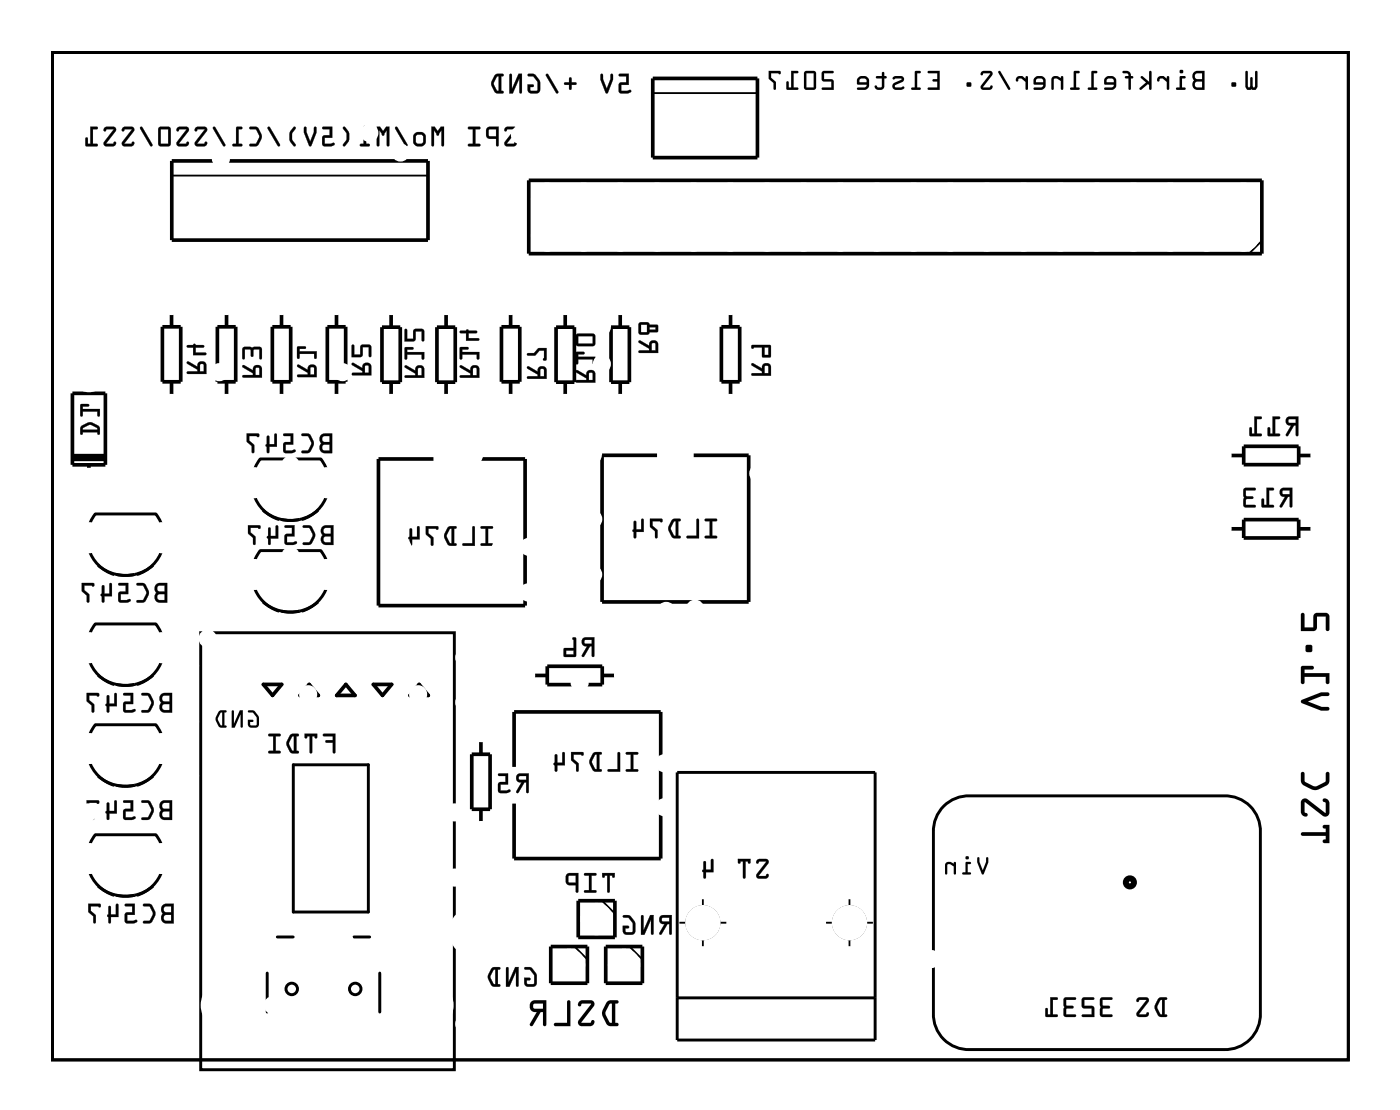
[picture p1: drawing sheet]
<svg xmlns="http://www.w3.org/2000/svg" width="97mm" height="77mm" viewBox="0 0 97 77" stroke-linecap="round" stroke-linejoin="round" font-family="sans-serif">
<g fill="none" stroke="#000" stroke-width=".2">
<path d="M3.6 3.6h89.8v69.8h-89.8zM6.8 39.2a2.93 2.93 0 0 0 2.5 .6M8.1 39.8l.6 .1 .6-.1M9.5 39.8a2.67 2.67 0 0 0 1.3-4.2h-4.2a2.67 2.67 0 0 0 1.3 4.2M10.6 39.2l-.6 .4-.7 .2M18.2 35.4a2.93 2.93 0 0 0 2.6 .6M19.5 36l.6 .1 .7-.1M20.9 36a2.67 2.67 0 0 0 1.3-4.2h-4.2a2.67 2.67 0 0 0 1.3 4.2M22 35.4l-.6 .4-.6 .2M6.8 53.8a2.93 2.93 0 0 0 2.5 .6M6.8 46.8a2.93 2.93 0 0 0 2.5 .6M8.1 54.4l.6 .1 .6-.1"/>
<path d="M8.1 47.4l.6 .1 .6-.1M9.5 54.4a2.67 2.67 0 0 0 1.3-4.2h-4.2a2.67 2.67 0 0 0 1.3 4.2M9.5 47.4a2.67 2.67 0 0 0 1.3-4.2h-4.2a2.67 2.67 0 0 0 1.3 4.2M10.6 53.8l-.6 .4-.7 .2M10.6 46.8l-.6 .4-.7 .2M13.9 43.8h17.6v30.3h-17.6zM18.2 41.7a2.93 2.93 0 0 0 2.6 .6M19.5 42.3l.6 .1 .7-.1M20.3 53h5.2v10.2h-5.2zM20.9 42.3a2.67 2.67 0 0 0 1.3-4.2h-4.2a2.67 2.67 0 0 0 1.3 4.2M22 41.7l-.6 .4-.6 .2M46.9 53.5h13.7v18.6h-13.7z"/>
<path d="M65.4 55.9a2.44 2.44 0 0 1 1.8-.8h17.6a2.44 2.44 0 0 1 2.5 2.6v12.5a2.44 2.44 0 0 1-2.5 2.5h-17.6a2.44 2.44 0 0 1-2.5-2.5v-12.5a2.44 2.44 0 0 1 .7-1.8zM6.8 61.4a2.93 2.93 0 0 0 2.5 .6M8.1 62l.6 .1 .6-.1M9.5 62a2.67 2.67 0 0 0 1.3-4.2h-4.2a2.67 2.67 0 0 0 1.3 4.2M10.6 61.4l-.6 .4-.7 .2M18.5 67.4v2.7M19.2 64.9h1.1M24.5 64.9h1.1M26.3 67.4v2.7M46.9 69.1h13.7"/>
<circle cx="20.2" cy="68.5" r=".4"/>
<circle cx="24.6" cy="68.5" r=".4"/>
</g>
<g fill="#000">
<path d="M35 8.8l-.1 .2 .1 .1 .2-.1h.4l-.6 .8v.2l.1 .1h.6l.1-.1v-.2l-.2 .2-.5-.1 .7-.8v-.2l-.2-.1zM33.8 8.9l-.1 .1v.5l.1 .1h.6v.5h.1l.1-1.3zM33.9 9h.5v.4h-.5zM32.4 8.8l.1 .1 .3 .1v1h-.3l-.1 .1h.8v-.1h-.3v-1l.3-.1 .1-.1zM29.9 8.8l.1 1.3h.1v-1.1l.1 .3a.1 .1 0 0 0 .1 .1 .1 .1 0 0 0 .1-.1l.2-.3v1.1h.1l.1-1.3h-.3l-.2 .3-.2-.3zM28.5 9.6a.5 .5 0 0 0 1 0 .5 .5 0 0 0-1 0zM28.9 9.4l.3-.1 .1 .1v.4l-.1 .1-.3 .1-.1-.1zM27.4 8.8v.1l.7 1.2h.1v-.1l-.7-1.2zM26.1 8.8l.1 1.3h.1v-1.1l.2 .3a.1 .1 0 0 0 0 .1 .1 .1 0 0 0 .1-.1l.2-.3v1.1h.1l.1-1.3h-.2l-.3 .3-.2-.3zM25.2 9.2v.8h-.2l-.1 .1h.7v-.1h-.2v-.7h.2v-.1zM25.2 8.8a.15 .15 0 0 0 .3 0 .15 .15 0 0 0-.3 0zM23.8 8.8v.1a.72 .72 0 0 1 0 1.1v.1a.79 .79 0 0 0 0-1.3zM22.3 8.8l.1 .1 .4 .1v.4h-.4l-.1 .6 .2 .1h.4a.15 .15 0 0 0 .2 0 .15 .15 0 0 0 0-.2l-.6 .1v-.5h.5v-.7zM21.1 8.8v.4l.3 .9h.1l.4-.9v-.4h-.1v.3l-.3 .7-.3-.7v-.3zM20.3 8.8a.74 .74 0 0 0 .2 1.3v-.1a.72 .72 0 0 1 0-1.1l-.1-.1zM18.6 8.8l-.1 .1 .7 1.2h.2v-.1l-.7-1.2zM17.3 8.8v.1l.4 .1 .3 .5-.3 .5h-.4v.1h.1a.6 .6 0 0 0 .7-.5v-.3l-.2-.4-.2-.1zM16.4 8.8v1.2h-.2l-.1 .1h.6l.1-.1h-.3v-1l.2-.1 .1-.1zM14.8 8.8v.1l.7 1.2h.1v-.1l-.7-1.2zM13.6 8.8l-.1 .2v.1l.2-.1h.5l-.7 .8v.2l.2 .1h.5l.1-.1v-.2l-.2 .2-.4-.1 .6-.8v-.2l-.1-.1zM12.3 8.8l-.1 .2 .1 .1 .2-.1h.4l-.6 .8-.1 .2 .2 .1h.5l.2-.1-.1-.2-.1 .2-.5-.1 .7-.8v-.2l-.2-.1zM11 8.8v1.2l.1 .1h.6l.1-.1v-1.1l-.1-.1zM11.1 9h.6v1h-.6zM9.7 8.8v.1l.7 1.2h.1l.1-.1-.7-1.2zM8.5 8.8l-.1 .2 .1 .1 .2-.1h.4l-.6 .8v.2l.1 .1h.6l.1-.1v-.2l-.2 .2-.5-.1 .7-.8v-.2l-.2-.1zM7.2 8.8v.2v.1l.2-.1h.5l-.7 .8v.2l.2 .1h.5l.1-.1v-.2l-.2 .2-.4-.1 .6-.8v-.2l-.2-.1zM6.3 8.8v1.2h-.2v-.4l-.1-.1-.1 .6h.8v-.1h-.3v-1l.3-.1 .1-.1z"/>
<path d="M35 8.8l-.1 .2a.13 .13 0 0 0 .2 .1 .13 .13 0 0 0 .1-.1h.4l-.6 .8v.3h.7l.1-.2a.13 .13 0 0 0-.1-.1 .13 .13 0 0 0-.1 .2l-.5-.1 .7-.8a.21 .21 0 0 0 0-.2 .21 .21 0 0 0-.2-.1zM35 8.9l.6-.1a.2 .2 0 0 1 .2 .3l-.7 .8 .5 .1 .1-.2 .1 .2-.1 .1h-.6a.19 .19 0 0 1-.1-.1 .19 .19 0 0 1 0-.2l.6-.8-.4-.1-.2 .2zM33.8 8.9l-.1 .1v.5l.1 .1h.6v.5a.1 .1 0 0 0 .1 0 .1 .1 0 0 0 .1 0v-1.3h-.7zM33.8 8.9l.8-.1-.1 1.3h-.1v-.5h-.5l-.2-.1zM33.9 9h.5v.4h-.5zM33.9 9v.4l.5 .1v-.6zM32.4 8.8l.1 .2h.3v1h-.3a.1 .1 0 0 0-.1 .1 .1 .1 0 0 0 .1 0h.7a.1 .1 0 0 0 .1 0 .1 .1 0 0 0-.1-.1h-.3v-1h.3a.1 .1 0 0 0 .1-.1 .1 .1 0 0 0-.1-.1zM32.5 8.8h.8l-.1 .1h-.3v1.1h.3v.1h-.8l.1-.1h.3v-1.1h-.3zM29.9 8.8v1.3a.1 .1 0 0 0 .1 0 .1 .1 0 0 0 .1 0v-1.1l.1 .3a.1 .1 0 0 0 .1 .1 .1 .1 0 0 0 .1-.1l.2-.3v1.1a.1 .1 0 0 0 .1 0 .1 .1 0 0 0 .1 0v-1.3h-.3l-.2 .3-.2-.3zM29.9 8.8h.2l.2 .3 .2-.3h.3l-.1 1.3h-.1v-1.1l-.3 .4-.2-.4v1.1h-.1h-.1zM28.5 9.6a.51 .51 0 0 0 1 0 .51 .51 0 0 0-1 0zM28.6 9.6a.49 .49 0 0 1 .9 0 .49 .49 0 0 1-.9 0zM28.9 9.4l.3-.1 .1 .1v.4l-.1 .1h-.4zM28.9 9.4l-.1 .5 .1 .1h.3l.1-.2v-.4l-.1-.1zM27.4 8.8v.1l.7 1.2a.1 .1 0 0 0 .1 0 .1 .1 0 0 0 0-.1l-.7-1.2zM27.4 8.8h.1l.7 1.2v.1h-.1l-.7-1.2zM26.1 8.8v1.3a.1 .1 0 0 0 .1 0 .1 .1 0 0 0 .1 0v-1.1l.1 .3a.1 .1 0 0 0 .1 .1 .1 .1 0 0 0 .1-.1l.2-.3v1.1a.1 .1 0 0 0 .1 0 .1 .1 0 0 0 .1 0v-1.3h-.2l-.3 .3-.2-.3zM26.1 8.8h.2l.2 .3 .3-.3h.2l-.1 1.3h-.1v-1.1l-.3 .4-.2-.4v1.1h-.1h-.1zM25.2 9.2v.8h-.2a.1 .1 0 0 0-.1 .1 .1 .1 0 0 0 .1 0h.5a.1 .1 0 0 0 .1 0 .1 .1 0 0 0-.1-.1h-.1v-.7h.1a.1 .1 0 0 0 .1-.1 .1 .1 0 0 0-.1-.1zM25.2 9.2h.4v.1h-.2v.7h.2v.1h-.7l.1-.1h.2zM25.2 8.8a.15 .15 0 0 0 .3 0 .15 .15 0 0 0-.3 0zM25.2 8.8a.15 .15 0 0 1 .3 0 .15 .15 0 0 1-.3 0zM23.8 8.8v.1l.2 .3v.4l-.2 .4a.1 .1 0 0 0 0 .1 .1 .1 0 0 0 .1 0 .82 .82 0 0 0-.1-1.3zM23.8 8.8h.1l.2 .3 .1 .5-.3 .5h-.1v-.1a.67 .67 0 0 0 0-1.1zM22.3 8.8l.1 .2h.4v.4h-.4l-.1 .6 .2 .1h.6a.11 .11 0 0 0 .1-.2 .1 .1 0 0 0-.1 0l-.6 .1v-.5l.5 .1v-.8zM22.4 8.8h.6v.7h-.5v.5l.6-.1h.1l-.1 .2h-.6l-.2-.1 .1-.6h.5v-.5h-.5zM21.1 8.8v.4l.4 .9 .4-.9v-.3a.1 .1 0 0 0-.1-.1 .1 .1 0 0 0-.1 .1l.1 .2-.3 .7-.3-.7v-.3zM21.1 8.8h.1v.3l.3 .7 .3-.7v-.3h.1v.4l-.4 .9h-.1l-.3-.9zM20.3 8.8a.87 .87 0 0 0 0 1.3 .1 .1 0 0 0 .2 0 .1 .1 0 0 0 0-.1l-.2-.3-.1-.4 .3-.4a.1 .1 0 0 0 0-.1 .1 .1 0 0 0-.2 0zM20.3 8.8h.2v.1a.67 .67 0 0 0 0 1.1v.1h-.2l-.2-.5v-.4zM18.6 8.8l-.1 .1 .7 1.2a.1 .1 0 0 0 .2 0 .1 .1 0 0 0 0-.1l-.7-1.2zM18.6 8.8h.1l.7 1.2-.1 .1h-.1l-.7-1.2zM17.3 8.8v.2h.4l.3 .5-.3 .4-.3 .1a.1 .1 0 0 0-.1 .1 .1 .1 0 0 0 .1 0h.5l.3-.6-.4-.7zM17.3 8.8h.5l.3 .5a.83 .83 0 0 1-.3 .8h-.4h-.1v-.1h.4l.3-.4v-.2l-.3-.4-.4-.1zM16.4 8.8v1.2h-.2a.1 .1 0 0 0-.1 .1 .1 .1 0 0 0 .1 0h.5a.1 .1 0 0 0 .1 0 .1 .1 0 0 0-.1-.1h-.2v-1h.2a.1 .1 0 0 0 .1-.1 .1 .1 0 0 0-.1-.1zM16.4 8.8h.4l-.1 .1h-.2v1.1h.3l-.1 .1h-.6l.1-.1h.2zM14.8 8.8v.1l.6 1.2a.1 .1 0 0 0 .2 0 .1 .1 0 0 0 0-.1l-.7-1.2zM14.8 8.8h.1l.7 1.2v.1h-.1l-.7-1.2zM13.6 8.8l-.1 .2a.13 .13 0 0 0 .1 .1 .13 .13 0 0 0 .1-.1h.5l-.7 .8v.3h.7l.2-.2a.13 .13 0 0 0-.2-.1 .13 .13 0 0 0-.1 .2l-.4-.1 .6-.8a.21 .21 0 0 0 0-.2 .21 .21 0 0 0-.1-.1zM13.6 8.9l.6-.1a.2 .2 0 0 1 .1 .3l-.6 .8 .4 .1 .2-.2v.2l-.1 .1h-.5a.19 .19 0 0 1-.2-.1 .19 .19 0 0 1 0-.2l.7-.8-.5-.1-.2 .2zM12.3 8.8l-.1 .2a.13 .13 0 0 0 .2 .1 .13 .13 0 0 0 .1-.1h.4l-.6 .8v.3h.7l.1-.2a.13 .13 0 0 0-.1-.1 .13 .13 0 0 0-.1 .2l-.5-.1 .7-.8a.21 .21 0 0 0 0-.2 .21 .21 0 0 0-.2-.1zM12.3 8.9l.6-.1a.2 .2 0 0 1 .2 .3l-.7 .8 .5 .1 .1-.2 .1 .2-.2 .1h-.5a.19 .19 0 0 1-.1-.1 .19 .19 0 0 1 0-.2l.6-.8-.4-.1-.2 .2zM11 8.8v1.2l.1 .1h.6l.1-.1v-1.1l-.1-.1zM11 8.8h.7l.1 .1v1.1l-.1 .1h-.6l-.1-.1zM11.1 9h.6v1h-.6zM11.1 8.9v1.1h.6v-1.1zM9.7 8.8v.1l.7 1.2a.1 .1 0 0 0 .1 0 .1 .1 0 0 0 .1-.1l-.7-1.2zM9.7 8.8h.2l.7 1.2-.1 .1h-.1l-.7-1.2zM8.5 8.8l-.1 .2a.13 .13 0 0 0 .2 .1 .13 .13 0 0 0 .1-.1h.4l-.6 .8v.3h.7l.1-.2a.13 .13 0 0 0-.1-.1 .13 .13 0 0 0-.1 .2l-.5-.1 .7-.8a.21 .21 0 0 0 0-.2 .21 .21 0 0 0-.2-.1zM8.5 8.9l.6-.1a.2 .2 0 0 1 .2 .3l-.7 .8 .5 .1 .1-.2 .1 .2-.1 .1h-.6a.19 .19 0 0 1-.1-.1 .19 .19 0 0 1 0-.2l.6-.8-.4-.1-.2 .2zM7.2 8.8v.2a.13 .13 0 0 0 .1 .1 .13 .13 0 0 0 .1-.1h.5l-.7 .8v.3h.7l.2-.2a.13 .13 0 0 0-.2-.1 .13 .13 0 0 0-.1 .2l-.4-.1 .6-.8a.21 .21 0 0 0 0-.2 .21 .21 0 0 0-.2-.1zM7.3 8.9l.5-.1a.2 .2 0 0 1 .2 .3l-.7 .8 .5 .1 .2-.2v.2l-.1 .1h-.5a.19 .19 0 0 1-.2-.1 .19 .19 0 0 1 0-.2l.7-.8-.5-.1-.2 .2zM6.3 8.8v1.2h-.2v-.4a.1 .1 0 0 0-.1-.1 .1 .1 0 0 0-.1 .1v.5h.8a.1 .1 0 0 0 .1 0 .1 .1 0 0 0-.1-.1h-.3v-1h.3a.1 .1 0 0 0 .1-.1 .1 .1 0 0 0-.1-.1zM6.3 8.8h.5l-.1 .1h-.3v1.1h.3v.1h-.8l.1-.6 .1 .1v.4h.2z"/>
<path d="M42.9 5.1v.2h.5v.4l-.5 .1v.6l.1 .1h.4a.16 .16 0 0 0 .3-.1 .15 .15 0 0 0-.1-.2l-.6 .1v-.4h.6v-.8zM41.6 5.1v.4l.4 .9 .1 .1 .4-1v-.3h-.2v.3l-.3 .6-.2-.6v-.3zM39.1 5.7v.2h.3v.3h.1h.1v-.3h.3l.1-.1-.1-.1h-.3v-.3h-.1h-.1v.3zM37.8 5.1v.1l.7 1.2 .1 .1 .1-.2-.7-1.1zM36.6 5.1v.2h.4l.3 .4v.5l-.1 .1-.5-.1v-.2h.2l.1-.1h-.4v.5l.2 .1h.5l.1-.3a.92 .92 0 0 0-.5-1.1zM35.3 5.1v1.4h.2l.5-1.1v1l.1 .1 .1-1.4h-.3l-.4 1.1v-1zM34.3 5.2a.81 .81 0 0 0 0 1.2l.5 .1 .1-.1-.2-.1v-1h.2v-.1l-.4-.1zM34.4 5.3h.2v1l-.2-.1-.2-.4z"/>
<path d="M42.9 5.1v.2h.5v.4l-.5 .1v.6l.1 .1 .7-.1a.1 .1 0 0 0 0-.1 .1 .1 0 0 0-.1-.1l-.6 .1v-.4h.6v-.8zM42.9 5.1h.7v.8h-.6v.4l.7-.1v.1v.1l-.7 .1-.1-.1v-.6l.5-.1v-.4h-.5zM41.6 5.1v.4l.4 1 .5-1v-.3a.1 .1 0 0 0-.1-.1 .1 .1 0 0 0-.1 .1v.3l-.3 .6-.2-.6v-.3zM41.6 5.1l.2 .1v.3l.2 .7 .3-.7v-.3h.2v.3l-.4 1-.1-.1-.4-.9zM39.1 5.7v.2h.3v.2a.1 .1 0 0 0 .1 .1 .1 .1 0 0 0 .1-.1v-.2h.3a.1 .1 0 0 0 .1-.1 .1 .1 0 0 0-.1-.1h-.3v-.3a.1 .1 0 0 0-.1-.1 .1 .1 0 0 0-.1 .1v.3zM39.1 5.7h.3l.1-.3h.1v.3h.3v.1v.1h-.3v.3h-.1l-.1-.3h-.3zM37.8 5.1v.1l.7 1.2a.11 .11 0 0 0 .2 .1 .1 .1 0 0 0 0-.2l-.7-1.1zM37.9 5.1l.1 .1 .7 1.1-.1 .2-.1-.1-.7-1.2zM36.6 5.1v.2h.3l.3 .3v.7h-.4l-.1-.3h.2a.1 .1 0 0 0 .1-.1 .1 .1 0 0 0-.1-.1h-.3v.6l.2 .1 .6-.1v-.2v-.7l-.4-.4zM36.6 5.1h.3l.2 .1a.9 .9 0 0 1 .2 1.2h-.6l-.1-.1v-.4h.4l-.1 .1h-.2l.1 .3h.4l.1-.1-.1-.6-.2-.3h-.4zM35.3 5.1v1.4h.2l.5-1.1v1a.1 .1 0 0 0 .1 .1 .1 .1 0 0 0 .1-.1v-1.3h-.3l-.4 1.1v-1zM35.3 5.1l.2 .1v1l.4-1.1h.3l-.1 1.4-.1-.1v-1l-.5 1.1h-.2zM34.3 5.2l-.3 .5 .1 .3 .2 .4 .5 .1a.1 .1 0 0 0 .1-.1 .1 .1 0 0 0-.1-.1h-.1v-1h.1a.1 .1 0 0 0 .1-.1 .1 .1 0 0 0-.1-.1zM34.3 5.2l.2-.1 .4 .1-.1 .1h-.1v1h.2l-.1 .2-.4-.1-.3-.4v-.4zM34.5 5.3h.1v1l-.2-.1-.2-.4zM34.4 5.3l-.2 .5 .2 .5h.2v-1z"/>
<path d="M86.3 4.9v1.1l.1 .2h.6l.1-.2v-1l-.1-.1v.1v1l-.1 .1-.1-.1v-.6l-.1-.1-.1 .1v.6l-.1 .1v-1.1zM86.3 4.9l.2 .1v1.1l.1-.1v-.6l.1-.1 .1 .1v.6l.1 .1 .1-.1v-1l.1-.1v.1v1l-.1 .2h-.6l-.1-.2zM85.4 5.7v.3h.2v-.3zM85.4 5.7h.2v.3h-.2zM82.7 5l-.1 .3 .1 .3a.38 .38 0 0 0-.1 .4 .38 .38 0 0 0 .4 .2h.5v-1.3h-.5zM82.7 5l.3-.1h.5v1.3h-.5a.38 .38 0 0 1-.4-.2 .38 .38 0 0 1 .1-.4l-.1-.3zM82.8 5.7h.5v.4l-.5-.1zM82.8 5.7v.3l.5 .1v-.4zM82.8 5.1h.5v.4l-.5-.1zM82.8 5.1v.3l.5 .1v-.4zM81.8 5.3l-.1 .8h-.2v.1h.6v-.1h-.2v-.7h.2l.1-.1zM81.8 5.3h.4l-.1 .1h-.2v.7h.2v.1h-.6v-.1h.2zM81.7 5a.15 .15 0 0 0 .3 0 .15 .15 0 0 0-.3 0zM81.7 5a.15 .15 0 0 1 .3 0 .15 .15 0 0 1-.3 0zM80.3 5.3l-.1 .3a.12 .12 0 0 0 .1 0 .12 .12 0 0 0 .1-.1l.2-.1 .3 .3v.5h.1v-.9h-.1v.2l-.3-.2zM80.3 5.3h.3l.3 .2v-.2h.1v.9h-.1v-.5l-.3-.3-.2 .1a.11 .11 0 0 1-.1 .2 .11 .11 0 0 1-.1-.2zM79.1 5.3v.1l.3 .3-.4 .4v.1h.1l.4-.4 .1 .1v.3h.2v-1.3l-.2 .1v.7l-.4-.4zM79.1 5.3h.1l.4 .4v-.7l.2-.1v1.3h-.2v-.3l-.1-.1-.4 .4h-.1v-.1l.4-.4-.3-.3zM77.8 4.9v.2l.4 .1v.1l-.3 .1h.3v.7l.1 .1 .1-.1v-.7h.1l-.1-.1a.36 .36 0 0 0-.6-.4zM77.8 4.9a.37 .37 0 0 1 .6 .4l.1 .1h-.1v.7l-.1 .1-.1-.1v-.7h-.3l.3-.1v-.1l-.4-.1zM76.6 5.4l-.1 .2v.2l.7 .1-.1 .2h-.5l-.1 .1h.7l.2-.3-.1-.5-.3-.1h-.2zM76.6 5.4l.2-.1h.2l.3 .1 .1 .5-.2 .3h-.7l.1-.1h.5l.1-.2-.7-.1v-.2zM76.7 5.5l.4-.1 .1 .3h-.5zM76.7 5.5v.2h.5l-.1-.3zM75.6 4.9v1.2h-.2v.1h.6v-.1h-.2v-1h.2v-.1zM75.6 4.9l.4 .1v.1h-.2v1h.2v.1h-.6v-.1h.2zM74.4 4.9v1.2h-.2v.1h.6v-.1h-.2v-1h.2v-.1zM74.4 4.9l.4 .1v.1h-.2v1h.2v.1h-.6v-.1h.2zM72.9 5.3v.2v.7h.1v-.7l.1-.1 .4 .2v.6h.2v-.9h-.2v.1l-.3-.1zM72.9 5.3h.3l.3 .1v-.1h.2v.9h-.2v-.6l-.3-.2-.2 .1v.7h-.1v-.7zM71.7 5.4l-.1 .2v.2l.7 .1-.1 .2h-.5l-.1 .1h.7l.2-.3-.1-.5-.3-.1h-.2zM71.7 5.4l.2-.1h.2l.3 .1 .1 .5-.2 .3h-.7l.1-.1h.5l.1-.2-.7-.1v-.2zM71.8 5.5l.4-.1 .1 .3h-.5zM71.8 5.5v.2h.5l-.1-.3zM70.5 5.3l-.1 .3a.12 .12 0 0 0 .2 0 .12 .12 0 0 0 0-.1l.2-.1 .3 .3v.5h.1v-.9h-.1v.2l-.3-.2zM70.5 5.3h.3l.3 .2v-.2h.1v.9h-.1v-.5l-.3-.3-.2 .1a.11 .11 0 0 1-.1 .2 .11 .11 0 0 1-.1-.2zM69.2 4.9v.1l.7 1.2h.1v-.1l-.7-1.1zM69.2 4.9l.1 .1 .7 1.1v.1h-.1l-.7-1.2zM68 5v.2l.2-.1h.4l-.6 .8v.2l.1 .1h.5l.2-.1-.1-.2-.1 .2-.5-.1 .6-.8 .1-.2-.2-.1zM68 5l.6-.1 .2 .1-.1 .2-.6 .8 .5 .1 .1-.2 .1 .2-.2 .1h-.5l-.1-.1v-.2l.6-.8h-.4l-.2 .1zM67 5.7v.3h.3v-.3zM67 5.7h.3v.3h-.3zM64.3 4.9v.2h.6v.4h-.2l-.1 .1h.1l.2 .1v.4h-.5l-.1 .1h.8v-1.3zM64.3 4.9h.8v1.3h-.8l.1-.1h.5v-.4l-.2-.1h-.1l.1-.1h.2v-.4h-.6zM63.4 4.9v1.2h-.2l-.1 .1h.7v-.1h-.2v-1h.2v-.1zM63.4 4.9l.4 .1v.1h-.2v1h.2v.1h-.7l.1-.1h.2zM61.9 5.4a.11 .11 0 0 0 0 .1 .11 .11 0 0 0 .2-.1l.4 .1-.5 .2a.26 .26 0 0 0-.2 .3 .26 .26 0 0 0 .3 .2l.5-.1v-.1l-.2 .1-.4-.1 .1-.1 .4-.2a.22 .22 0 0 0 .1-.3 .22 .22 0 0 0-.2-.1h-.3zM61.9 5.4l.2-.1h.3l.2 .1v.3l-.6 .3 .1 .1 .5-.1 .1 .1-.2 .1h-.4a.26 .26 0 0 1-.3-.2 .26 .26 0 0 1 .2-.3l.5-.2-.5-.1a.1 .1 0 0 1-.1 .1 .1 .1 0 0 1 0-.1zM60.7 5.3v.1h.4v.6l-.2 .1-.2-.2-.1 .1a.36 .36 0 0 0 .4 .2 .36 .36 0 0 0 .3-.2v-.6h.1l-.1-.1v-.3h-.2v.3zM60.7 5.3h.4v-.3h.2v.3l.1 .1h-.1v.6a.34 .34 0 0 1-.4 .3 .34 .34 0 0 1-.3-.3l.1-.1 .2 .2 .2-.1v-.6h-.4zM59.5 5.4l-.1 .2v.2l.7 .1-.2 .2h-.5v.1h.7l.1-.3v-.5l-.3-.1h-.3zM59.5 5.4l.1-.1h.3l.3 .1v.5l-.1 .3h-.7v-.1h.5l.2-.2-.7-.1v-.2zM59.6 5.5l.4-.1 .1 .3h-.5zM59.6 5.5v.2h.5l-.1-.3zM57 5l-.1 .5 .2 .2h.5v.4h-.6l-.1 .1h.9l-.1-.7h-.6v-.4h.6l.1-.1zM57 5h.8l-.1 .1h-.6v.4h.6l.1 .7h-.9l.1-.1h.6v-.4h-.5l-.2-.2zM55.8 5l-.1 1.1 .2 .1h.5l.2-.1-.1-1.1-.1-.1zM55.8 5l.6-.1 .1 .1 .1 1.1-.2 .1h-.5l-.2-.1zM55.9 5.1h.5v1h-.5zM55.9 5.1v1h.5v-1zM54.8 4.9v1.2h-.1v-.4l-.2-.1v.6h.8v-.1h-.3v-1h.3v-.1zM54.8 4.9l.5 .1v.1h-.3v1h.3v.1h-.8v-.6l.2 .1v.4h.1zM53.3 4.9v.6l.3 .3v.4h.1l.1-.5-.4-.3v-.3h.5h.1l.1-.1zM53.3 4.9l.8 .1-.1 .2-.1-.1h-.5v.3l.4 .3-.1 .5h-.1v-.4l-.3-.3z"/>
<path d="M86.3 4.9v1.1l.1 .2h.6l.1-.2v-1l-.1-.1v.1v1l-.1 .1-.1-.1v-.6l-.1-.1-.1 .1v.6l-.1 .1v-1.1zM85.4 5.7v.3h.2v-.3zM82.7 5l-.1 .3 .1 .3-.1 .3a.35 .35 0 0 0 .4 .3h.5v-1.3h-.5zM82.8 5.7h.5v.4l-.5-.1zM82.8 5.1h.5v.4l-.5-.1zM81.8 5.3l-.1 .8h-.2v.1h.6v-.1h-.2v-.7h.2l.1-.1zM81.7 5a.15 .15 0 0 0 .3 0 .15 .15 0 0 0-.3 0zM80.3 5.3l-.1 .2a.11 .11 0 0 0 .1 .2 .11 .11 0 0 0 .1-.2l.2-.1 .3 .3v.5h.1v-.9h-.1v.2l-.3-.2zM79.1 5.3v.1l.3 .3-.4 .4v.1h.1l.4-.4 .1 .1v.3h.2v-1.3l-.2 .1v.7l-.4-.4zM77.8 4.9v.2l.4 .1v.1l-.3 .1h.3v.7l.1 .1 .1-.1v-.7h.1l-.1-.1a.37 .37 0 0 0-.6-.4zM76.6 5.4l-.1 .2v.2l.7 .1-.1 .2h-.5l-.1 .1h.7l.2-.3-.1-.5-.3-.1h-.2zM76.7 5.5l.4-.1 .1 .3h-.5zM75.6 4.9v1.2h-.2v.1h.6v-.1h-.2v-1h.2v-.1zM74.4 4.9v1.2h-.2v.1h.6v-.1h-.2v-1h.2v-.1zM72.9 5.3v.2v.7h.1v-.7l.1-.1 .4 .2v.6h.2v-.9h-.2v.1l-.3-.1zM71.7 5.4l-.1 .2v.2l.7 .1-.1 .2h-.5l-.1 .1h.7l.2-.3-.1-.5-.3-.1h-.2zM71.8 5.5l.4-.1 .1 .3h-.5zM70.5 5.3l-.1 .2a.11 .11 0 0 0 .1 .2 .11 .11 0 0 0 .1-.2l.2-.1 .3 .3v.5h.1v-.9h-.1v.2l-.3-.2zM69.2 4.9l.7 1.3h.1v-.1l-.7-1.1zM68 5v.2l.2-.1h.4l-.6 .8v.2l.1 .1h.5l.2-.1-.1-.2-.1 .2-.5-.1 .6-.8 .1-.2-.2-.1zM67 5.7v.3h.3v-.3zM64.3 4.9v.2h.6v.4h-.2l-.1 .1h.1l.2 .1v.4h-.5l-.1 .1h.8v-1.3zM63.4 4.9v1.2h-.2l-.1 .1h.7v-.1h-.2v-1h.2v-.1zM61.9 5.4a.11 .11 0 0 0 0 .1 .11 .11 0 0 0 .2-.1l.4 .1-.5 .2a.26 .26 0 0 0-.2 .3 .26 .26 0 0 0 .3 .2l.5-.1v-.1l-.2 .1-.4-.1 .1-.1 .4-.2a.22 .22 0 0 0 .1-.3 .22 .22 0 0 0-.2-.1h-.3zM60.7 5.3v.1h.4v.6l-.2 .1-.2-.2-.1 .1a.34 .34 0 0 0 .3 .3 .34 .34 0 0 0 .4-.3v-.6h.1l-.1-.1v-.3h-.2v.3zM59.5 5.4l-.1 .2v.2l.7 .1-.2 .2h-.5v.1h.7l.1-.3v-.5l-.3-.1h-.3zM59.6 5.5l.4-.1 .1 .3h-.5zM57 5l-.1 .5 .2 .2h.5v.4h-.6l-.1 .1h.9l-.1-.7h-.6v-.4h.6l.1-.1zM55.8 5l-.1 1.1 .2 .1h.5l.2-.1-.1-1.1-.1-.1zM55.9 5.1h.5v1h-.5zM54.8 4.9v1.2h-.1v-.4l-.2-.1v.6h.8v-.1h-.3v-1h.3v-.1zM53.3 4.9v.6l.3 .3v.4h.1l.1-.5-.4-.3v-.3h.5l.1 .1 .1-.2z"/>
<path d="M3.6 3.6v69.8h89.8v-69.8zM3.6 3.6h89.8v69.8h-89.8z"/>
<path d="M5.6 29.5v.5v.1l.1-.2h1l.1 .2h.1v-.5a.8 .8 0 0 0-1.2-.1zM5.7 29.7l.5-.3 .5 .2v.2h-1zM5.6 28v.9l.1-.1v-.3h1l.1 .3h.1v-.5h-1.2v-.1h.4l.1-.2z"/>
<path d="M5.6 29.5v.5a.1 .1 0 0 0 0 .1 .1 .1 0 0 0 .1-.1v-.1h1v.1a.1 .1 0 0 0 .1 .1 .1 .1 0 0 0 .1-.1v-.4l-.5-.3h-.3zM5.7 29.5l.4-.2h.3l.5 .3v.5h-.1v-.2h-1.1v.2h-.1v-.4zM5.8 29.7l.4-.3 .5 .2v.2h-1zM5.7 29.7v.1h1.1l-.1-.2-.4-.2zM5.6 28v.8a.1 .1 0 0 0 0 .1 .1 .1 0 0 0 .1-.1v-.3h1v.3a.1 .1 0 0 0 .1 .1 .1 .1 0 0 0 .1-.1v-.5h-1.2v-.1h.4a.1 .1 0 0 0 .1-.1 .1 .1 0 0 0-.1-.1zM5.6 28h.6l-.1 .2h-.4v.1h1.2v.5h-.1v-.3h-1.1v.3h-.1z"/>
<path d="M13 25.1v.1l.7 .4v.1h-.7l-.1 .2h.1h1.3v-.6a.31 .31 0 0 0-.4-.3 .31 .31 0 0 0-.2 .4zM13.9 25.2l.2 .1v.4h-.2zM13 23.9v.2h.4v.5l.9-.1-.1-.1h-.6v-.3h.5v-.2h-.5l-.1-.1-.1 .1z"/>
<path d="M13 25.1v.1l.7 .4v.1h-.7a.1 .1 0 0 0-.1 .1 .1 .1 0 0 0 .1 .1h1.3v-.6a.32 .32 0 0 0-.4-.3 .32 .32 0 0 0-.2 .4l-.6-.4zM13 25.1h.1l.6 .3a.31 .31 0 0 1 .2-.4 .31 .31 0 0 1 .4 .3v.6h-1.3v-.2h.7v-.1l-.7-.4zM13.9 25.2l.2 .1v.4h-.2zM13.9 25.2l-.1 .5h.3v-.4zM13 23.9v.2h.4v.5h.8a.1 .1 0 0 0 .1-.1 .1 .1 0 0 0-.1-.1h-.6v-.3h.5a.1 .1 0 0 0 .1-.1 .1 .1 0 0 0-.1-.1h-.5a.09 .09 0 0 0-.1-.1 .09 .09 0 0 0-.1 .1zM13 23.9h.4l.1-.1 .1 .1h.5v.2h-.5v.3h.6l.1 .1-.9 .1v-.5h-.4z"/>
<path d="M16.8 25.3v.2l.7 .4v.1h-.7v.1l.1 .1h1.3v-.6a.32 .32 0 0 0-.4-.3 .32 .32 0 0 0-.3 .4zM17.7 25.5h.3v.5h-.3zM16.8 24.1v.8l.2-.1v-.6h.4v.5h.1h.1v-.5h.4v.6h.1l.1-.6-.2-.2z"/>
<path d="M16.8 25.3v.2l.7 .4v.1h-.6a.1 .1 0 0 0-.1 .1 .1 .1 0 0 0 .1 .1h1.3v-.6a.32 .32 0 0 0-.4-.3 .32 .32 0 0 0-.3 .4l-.6-.4zM16.8 25.3h.1l.6 .4a.31 .31 0 0 1 .3-.4 .31 .31 0 0 1 .3 .3l.1 .6h-1.3l-.1-.1v-.1h.7v-.1l-.7-.4zM17.7 25.5h.3v.5h-.3zM17.7 25.5v.5h.3v-.5zM16.8 24.1v.7a.1 .1 0 0 0 .1 .1 .1 .1 0 0 0 .1-.1v-.6h.3l.1 .4a.1 .1 0 0 0 .1 .1 .1 .1 0 0 0 .1-.1v-.4h.4v.6a.1 .1 0 0 0 .1 .1 .1 .1 0 0 0 .1-.1v-.6l-.2-.2zM16.8 24.1h1.2l.1 .1v.6h-.1v-.6h-.4l-.1 .5h-.1v-.5h-.4v.6l-.2 .1z"/>
<path d="M20.6 25.3v.1l.7 .4v.2h-.7v.1h.1h1.2v-.6a.31 .31 0 0 0-.3-.2 .31 .31 0 0 0-.3 .3zM21.5 25.5h.3v.5h-.3zM20.6 24v.9l.2-.1v-.3h1v.3h.1v-.5h-1.1v-.1h.3l.1-.1z"/>
<path d="M20.6 25.3v.1l.7 .4v.2l-.6-.1a.1 .1 0 0 0-.1 .1 .1 .1 0 0 0 .1 .1h1.3v-.6a.32 .32 0 0 0-.4-.3 .32 .32 0 0 0-.3 .4l-.6-.3zM20.6 25.3h.1l.6 .3a.31 .31 0 0 1 .3-.3 .31 .31 0 0 1 .3 .2v.6h-1.2h-.1v-.1h.7v-.2l-.7-.4zM21.5 25.5h.3v.5h-.3zM21.5 25.5v.5h.3v-.5zM20.6 24v.8a.1 .1 0 0 0 .1 .1 .1 .1 0 0 0 .1-.1v-.3h1v.3a.1 .1 0 0 0 .1 .1 .1 .1 0 0 0 .1-.1v-.5h-1.2v-.1h.3a.1 .1 0 0 0 .1-.1 .1 .1 0 0 0-.1-.1zM20.6 24l.6 .1-.1 .1h-.3v.2l1.1-.1v.5h-.1v-.3h-1l-.1 .3-.1 .1z"/>
<path d="M22.2 30.1l-.1 .4 .2 .2-.2 .3a.36 .36 0 0 0 .4 .4h.5v-1.4h-.5zM22.4 30.9l.4-.1v.4h-.4zM22.4 30.3l.4-.1v.4h-.4zM20.9 30.1v.1h.4l.3 .5-.3 .5h-.4v.1l.1 .1a.6 .6 0 0 0 .7-.6v-.3l-.2-.4-.2-.1zM19.6 30.1l.1 .1h.4v.4l-.4 .1-.1 .6 .2 .1h.4a.15 .15 0 0 0 .2 0 .15 .15 0 0 0 0-.2h-.6v-.4h.5v-.8zM18.5 30.2v.6l-.1 .1 .2 .5 .1-.1v-.3h.5v-.9l-.1-.1-.1 .1v.7h-.3v-.6zM17.1 30v.6l.3 .3v.4l.2 .1v-.6l-.3-.3v-.3h.5l.1 .1 .1-.2z"/>
<path d="M22.2 30.1l-.1 .4 .2 .2-.2 .3a.37 .37 0 0 0 .4 .4h.5v-1.4h-.5zM22.3 30.1l.2-.1h.5v1.4h-.5a.39 .39 0 0 1-.3-.3 .39 .39 0 0 1 .1-.4l-.1-.2zM22.4 30.9l.4-.1v.4h-.4zM22.4 30.8v.4h.4v-.4zM22.4 30.3l.4-.1v.4h-.4zM22.4 30.3v.3h.4v-.4zM20.9 30.1v.1h.4l.3 .5-.3 .5h-.3a.1 .1 0 0 0-.1 .1 .1 .1 0 0 0 .1 .1l.5-.1 .3-.6-.4-.6zM20.9 30.1h.5l.3 .4a.83 .83 0 0 1-.3 .9h-.4l-.1-.1v-.1h.4l.3-.4v-.2l-.3-.4h-.4zM19.6 30.1l.1 .1h.4v.4l-.4 .1-.1 .6 .2 .1 .6-.1a.1 .1 0 0 0 .1-.1 .1 .1 0 0 0-.1-.1l-.6 .1v-.4h.5v-.8zM19.7 30.1l.6-.1v.8h-.5v.4h.6h.1l-.1 .1-.6 .1-.2-.1 .1-.6 .4-.1v-.4h-.4zM18.5 30.2v.6a.09 .09 0 0 0-.1 .1 .09 .09 0 0 0 .1 .1v.3a.1 .1 0 0 0 .1 .1 .1 .1 0 0 0 .1-.1v-.3h.5v-.9a.1 .1 0 0 0-.1-.1 .1 .1 0 0 0-.1 .1v.7h-.3v-.6zM18.5 30.2h.2v.6h.3v-.7l.1-.1 .1 .1v.9l-.5-.1v.4l-.1 .1-.2-.5 .1-.1zM17.1 30v.6l.3 .3v.4a.1 .1 0 0 0 .1 .1 .1 .1 0 0 0 .1-.1v-.5l-.3-.3v-.3h.5l.1 .1 .1-.2zM17.1 30l.9 .1-.1 .2-.1-.1h-.5v.3l.3 .3v.6l-.1-.1v-.4l-.4-.3z"/>
<path d="M22.3 36.5l-.1 .3 .2 .3-.2 .3a.36 .36 0 0 0 .4 .4h.5v-1.4h-.5zM22.5 37.2h.4v.4l-.4-.1zM22.5 36.6h.4v.4l-.4-.1zM21 36.4v.2h.4l.3 .5-.3 .5h-.4v.1l.1 .1a.6 .6 0 0 0 .7-.6v-.3l-.2-.4-.2-.1zM19.7 36.4l.1 .2h.4v.4h-.4l-.1 .6 .2 .2h.4a.15 .15 0 0 0 .2-.1 .15 .15 0 0 0 0-.2l-.6 .1v-.4h.5v-.8zM18.6 36.6v.5l-.1 .1 .2 .6v-.1l.1-.4h.5v-.8l-.1-.1h-.1v.7h-.3l-.1-.5zM17.2 36.4v.6l.3 .3v.4h.2v-.5l-.3-.3v-.3h.5h.1v-.2z"/>
<path d="M22.3 36.5l-.1 .3 .2 .3-.2 .3a.37 .37 0 0 0 .4 .4h.5v-1.4h-.5zM22.3 36.5l.3-.1h.5v1.4l-.5-.1a.39 .39 0 0 1-.3-.2 .39 .39 0 0 1 .1-.4l-.2-.3zM22.5 37.2h.4v.4l-.4-.1zM22.5 37.2v.3l.4 .1v-.4zM22.5 36.6h.4v.4l-.4-.1zM22.5 36.6v.3l.4 .1v-.4zM21 36.4v.2h.4l.3 .5-.3 .5h-.3a.1 .1 0 0 0-.1 .1 .1 .1 0 0 0 .1 .1l.5-.1 .3-.6-.4-.7zM21 36.4h.5l.3 .5a.83 .83 0 0 1-.3 .8h-.4h-.1v-.1h.4l.3-.4v-.2l-.3-.4h-.4zM19.7 36.4l.1 .2h.4v.4h-.4l-.1 .6 .2 .2 .6-.1a.1 .1 0 0 0 .1-.1 .1 .1 0 0 0-.1-.1l-.6 .1v-.4h.5v-.8zM19.7 36.4h.7v.8h-.5v.4l.6-.1 .1 .1-.1 .1h-.6l-.2-.1 .1-.6h.4v-.4h-.4zM18.6 36.6v.5a.09 .09 0 0 0-.1 .1 .09 .09 0 0 0 .1 .1v.4a.1 .1 0 0 0 .1 .1 .1 .1 0 0 0 .1-.1v-.4h.5v-.8a.1 .1 0 0 0-.1-.1 .1 .1 0 0 0-.1 .1v.6h-.3v-.5zM18.6 36.6h.1v.5h.4v-.6l.1-.1 .1 .1v.8h-.6v.4l-.2-.5 .1-.1zM17.2 36.4v.6l.3 .3v.4a.1 .1 0 0 0 .1 .1 .1 .1 0 0 0 .1-.1v-.5l-.3-.3v-.3h.5l.1 .1 .1-.3zM17.2 36.4l.8 .1v.1h-.1h-.5v.3l.3 .3v.5h-.2v-.4l-.3-.3z"/>
<path d="M24.4 25.2v.1l.7 .4v.1h-.7v.2h.1h1.2v-.6a.32 .32 0 0 0-.3-.3 .32 .32 0 0 0-.3 .4zM25.3 25.3l.2 .1 .1 .4h-.3zM24.4 23.9v.8h.7v-.7h.5v.7h.1v-.7l-.1-.1h-.6v.7h-.5v-.7z"/>
<path d="M24.4 25.2v.1l.7 .4v.1h-.6a.1 .1 0 0 0-.1 .1 .1 .1 0 0 0 .1 .1h1.2v-.6a.32 .32 0 0 0-.3-.3 .32 .32 0 0 0-.3 .4l-.6-.4zM24.4 25.2l.1-.1 .6 .4a.31 .31 0 0 1 .3-.4 .31 .31 0 0 1 .3 .3v.6h-1.2l-.1-.1v-.1h.7v-.1l-.7-.4zM25.3 25.3l.2 .1 .1 .4h-.3zM25.3 25.3v.5h.3v-.4zM24.4 23.9v.9l.7-.1v-.7h.5l-.1 .7a.1 .1 0 0 0 .1 .1 .1 .1 0 0 0 .1-.1v-.7l-.1-.1h-.6v.7h-.5v-.7zM24.4 23.9h.1v.7h.5v-.7h.6l.1 .1v.7h-.1v-.7h-.5v.7h-.7z"/>
<path d="M28.1 25.3v.2l.7 .4v.1h-.7l-.1 .1 .1 .1h1.3v-.6a.32 .32 0 0 0-.4-.3 .32 .32 0 0 0-.2 .4zM29 25.5h.2v.5h-.2zM28.1 24.1v.8h.1v-.3h1v.3h.2v-.5h-1.2v-.2h.4l.1-.1zM28.1 22.8l-.1 .9 .8-.1v-.6h.4v.6h.2v-.6l-.1-.2h-.6l-.1 .7h-.4v-.7z"/>
<path d="M28.1 25.3v.2l.7 .4v.1h-.7a.1 .1 0 0 0-.1 .1 .1 .1 0 0 0 .1 .1h1.3v-.6a.32 .32 0 0 0-.4-.3 .32 .32 0 0 0-.2 .4l-.6-.4zM28.1 25.3h.1l.6 .4a.31 .31 0 0 1 .2-.4 .31 .31 0 0 1 .4 .3v.6h-1.3l-.1-.1 .1-.1h.7v-.1l-.7-.4zM29 25.5h.2v.5h-.2zM29 25.5l-.1 .5h.3v-.5zM28.1 24.1l-.1 .7a.1 .1 0 0 0 .1 .1 .1 .1 0 0 0 .1-.1v-.2h1v.2a.1 .1 0 0 0 .1 .1 .1 .1 0 0 0 .1-.1v-.4h-1.2v-.2h.4a.1 .1 0 0 0 .1-.1 .1 .1 0 0 0-.1-.1zM28.1 24.1h.5v.1h-.4v.2h1.2v.5h-.2v-.3h-1v.3h-.1zM28.1 22.8l-.1 .9 .8-.1v-.6h.4v.6a.1 .1 0 0 0 .1 .1 .1 .1 0 0 0 .1-.1v-.6l-.1-.2h-.6l-.1 .7h-.4v-.7zM28.1 22.8h.1v.7h.4l.1-.7h.6l.1 .2v.6h-.2v-.6h-.4l-.1 .6-.7 .1z"/>
<path d="M31.9 25.3v.2l.7 .4v.1h-.7v.1v.1h1.3v-.6a.32 .32 0 0 0-.3-.3 .32 .32 0 0 0-.3 .4zM32.8 25.5h.2v.5h-.2zM31.9 24.1v.8h.1v-.3h1v.3h.2v-.5h-1.2v-.2h.4l.1-.1zM31.9 22.9v.2h.4v.5h.9l-.1-.2h-.6v-.3h.5v-.2h-.5l-.1-.1-.1 .1z"/>
<path d="M31.9 25.3v.2l.7 .4v.1h-.7a.1 .1 0 0 0-.1 .1 .1 .1 0 0 0 .1 .1h1.3v-.6a.32 .32 0 0 0-.3-.3 .32 .32 0 0 0-.3 .4l-.6-.4zM31.9 25.3h.1l.6 .4a.31 .31 0 0 1 .2-.4 .31 .31 0 0 1 .4 .3v.6h-1.3v-.1v-.1h.7v-.1l-.7-.4zM32.8 25.5h.2v.5h-.2zM32.8 25.5v.5h.2v-.5zM31.9 24.1l-.1 .7a.1 .1 0 0 0 .1 .1 .1 .1 0 0 0 .1-.1v-.2h1v.2a.1 .1 0 0 0 .1 .1 .1 .1 0 0 0 .1-.1v-.4h-1.2v-.2h.4a.1 .1 0 0 0 .1-.1 .1 .1 0 0 0-.1-.1zM31.9 24.1h.6l-.1 .1h-.4v.2h1.2v.5h-.1l-.1-.3h-1v.3h-.1zM31.9 22.9v.2h.4v.5h.8a.1 .1 0 0 0 .1-.1 .1 .1 0 0 0-.1-.1h-.6v-.3h.5a.1 .1 0 0 0 .1-.1 .1 .1 0 0 0-.1-.1h-.5a.09 .09 0 0 0-.1-.1 .09 .09 0 0 0-.1 .1zM31.9 22.9h.4l.1-.1 .1 .1h.5v.2h-.5v.3h.6l.1 .1-.9 .1v-.5h-.4z"/>
<path d="M33.3 36.5l.1 .1h.2v1h-.2l-.1 .2h.8v-.2h-.3v-1h.3l.1-.1zM32.8 36.5l-.1 1.1h-.6v.2h.8v-1.3zM31 36.5a.81 .81 0 0 0 0 1.2l.6 .1v-.1l-.1-.1v-1h.1v-.1h-.4zM31.2 36.6h.1v1h-.1l-.3-.5zM29.5 36.5v.5l.4 .3v.5h.1v-.6l-.3-.3v-.3h.5l.1 .1 .1-.2zM28.4 36.6v.6l-.1 .1 .2 .5 .1-.4h.5v-.9h-.1h-.1v.7h-.3l-.1-.5z"/>
<path d="M33.3 36.5v.1h.3v1h-.2a.1 .1 0 0 0-.1 .1 .1 .1 0 0 0 .1 .1h.7a.1 .1 0 0 0 .1-.1 .1 .1 0 0 0-.1-.1h-.3v-1h.3a.1 .1 0 0 0 .1-.1 .1 .1 0 0 0-.1-.1zM33.3 36.5h.9l-.1 .1h-.3v1l.3 .1v.1h-.8l.1-.1 .3-.1v-1h-.3zM32.7 36.5v1.1h-.6a.1 .1 0 0 0-.1 .1 .1 .1 0 0 0 .1 .1h.8v-1.3zM32.8 36.5h.1v1.3h-.8v-.1l.6-.1zM31 36.5l-.2 .5v.3l.3 .5h.5a.1 .1 0 0 0 .1-.1 .1 .1 0 0 0-.1-.1h-.1v-1h.1a.1 .1 0 0 0 .1-.1 .1 .1 0 0 0-.1-.1zM31 36.5h.2h.4v.1h-.1v1l.1 .1v.1h-.5l-.3-.5v-.3zM31.2 36.7l.1-.1v1h-.1l-.2-.5zM31.2 36.6l-.3 .5 .2 .5h.2v-1zM29.5 36.4v.6l.4 .3-.1 .4a.1 .1 0 0 0 .1 .1 .1 .1 0 0 0 .1-.1v-.5l-.3-.3v-.3h.5l.1 .1 .1-.2zM29.5 36.5h.9l-.1 .2-.1-.1h-.5v.4l.3 .3v.5h-.1v-.5l-.4-.3zM28.4 36.6v.6a.09 .09 0 0 0-.1 .1 .09 .09 0 0 0 .1 .1v.3a.1 .1 0 0 0 .1 .1 .1 .1 0 0 0 .1-.1v-.3h.5v-.9a.1 .1 0 0 0-.1-.1 .1 .1 0 0 0-.1 .1v.7h-.3v-.5zM28.4 36.6l.1 .1v.5h.4v-.7h.1h.1v.9h-.6v.3v.1l-.2-.5 .1-.1z"/>
<path d="M36.5 25.4l.1 .1 .7 .5v.1h-.7l-.1 .1h.1h1.3v-.6a.32 .32 0 0 0-.4-.2 .32 .32 0 0 0-.2 .3zM37.5 25.6h.2v.5h-.3zM36.5 24.5l.1 .1h.4l.4-.3h.3l-.1 .6h.3v-.8h-.6l-.3 .4z"/>
<path d="M36.5 25.4l.1 .2 .7 .4v.1h-.7a.1 .1 0 0 0-.1 .1 .1 .1 0 0 0 .1 .1h1.3v-.7a.32 .32 0 0 0-.4-.2 .32 .32 0 0 0-.2 .3l-.6-.3zM36.5 25.4h.1l.7 .4a.31 .31 0 0 1 .2-.4 .31 .31 0 0 1 .4 .2v.6h-1.3h-.1l.1-.1h.7v-.2l-.7-.4zM37.5 25.6h.2v.5h-.3zM37.5 25.6l-.1 .5h.3v-.5zM36.5 24.5l.1 .1h.4l.4-.3h.3v.5l-.1 .1h.3v-.8h-.6l-.3 .4zM36.5 24.5h.5l.3-.4h.6v.8h-.3l.1-.6h-.3l-.4 .3h-.4z"/>
<path d="M39.9 25.7v.1l.7 .4v.1h-.7v.2h.1h1.3v-.6a.32 .32 0 0 0-.4-.3 .32 .32 0 0 0-.3 .4zM40.8 25.8l.3 .1v.4h-.3zM39.9 24.4v.8h.2v-.3h1v.3h.1l.1-.5h-1.2v-.1l.4-.1v-.1zM39.9 23.2v.6l.1 .2h1.1l.1-.1 .1-.6-.2-.2zM40.1 23.3h1v.5h-1z"/>
<path d="M39.9 25.7v.1l.7 .4v.1h-.6a.1 .1 0 0 0-.1 .1 .1 .1 0 0 0 .1 .1h1.3v-.6a.32 .32 0 0 0-.4-.3 .32 .32 0 0 0-.3 .4l-.6-.4zM39.9 25.7h.1l.6 .3a.31 .31 0 0 1 .3-.4 .31 .31 0 0 1 .3 .3l.1 .6h-1.3h-.1v-.2h.7v-.1l-.7-.4zM40.8 25.8l.3 .1v.4h-.3zM40.8 25.8v.5h.3v-.4zM39.9 24.4v.8a.1 .1 0 0 0 .1 .1 .1 .1 0 0 0 .1-.1v-.3h1v.3a.1 .1 0 0 0 .1 .1 .1 .1 0 0 0 .1-.1v-.5h-1.2v-.1h.3a.1 .1 0 0 0 .1-.1 .1 .1 0 0 0-.1-.1zM39.9 24.4h.6v.1h-.4v.2h1.2l-.1 .5h-.1v-.3h-1v.3h-.2zM39.9 23.2v.6l.1 .2h1.1l.1-.1 .1-.6-.2-.2zM39.9 23.2l1.2-.1 .1 .2v.6l-.1 .1h-1.1l-.1-.2zM40.1 23.3h1v.5h-1zM40.1 23.3v.5h1v-.5z"/>
<path d="M44.3 23.6v.2l.7 .4v.1h-.7l-.1 .1 .1 .1h1.3v-.6a.32 .32 0 0 0-.4-.3 .32 .32 0 0 0-.2 .4zM45.2 23.8h.2v.5h-.2zM44.3 22.4l-.1 .6 .2 .2h.4l.2-.2h.6v-.5h-.6l-.2-.2zM44.4 22.5h.4v.5h-.4zM45 22.7h.4v.1h-.4z"/>
<path d="M44.3 23.6v.2l.7 .4v.1h-.7a.1 .1 0 0 0-.1 .1 .1 .1 0 0 0 .1 .1h1.3v-.6a.32 .32 0 0 0-.4-.3 .32 .32 0 0 0-.2 .4l-.6-.4zM44.3 23.6h.1l.6 .4a.31 .31 0 0 1 .2-.4 .31 .31 0 0 1 .4 .3v.6l-1.3-.1v-.1h.7v-.1l-.7-.4zM45.2 23.8h.2v.5h-.2zM45.2 23.8l-.1 .5h.3v-.5zM44.3 22.4l-.1 .6 .1 .2h.5l.2-.2h.6v-.5h-.6l-.2-.2zM44.3 22.4l.5-.1 .2 .2h.5l.1 .5h-.6l-.2 .2h-.4l-.1-.2zM44.4 22.5h.4v.5h-.4zM44.4 22.5v.5h.4v-.5zM45 22.7h.4v.1h-.4zM45 22.7v.2h.4v-.2z"/>
<path d="M48.9 36v.1h.3v1h-.3l-.1 .1 .8 .1v-.2h-.2v-1h.2l.1-.1zM48.3 36v1.1h-.7v.2h.8v-1.3zM46.6 36a.81 .81 0 0 0 0 1.2l.5 .1 .1-.1-.2-.1v-1h.1l.1-.1-.4-.1zM46.7 36.1h.1v1h-.1l-.2-.5zM45 35.9v.6l.4 .3v.4l.1 .1 .1-.6-.4-.3v-.3h.5l.1 .1 .1-.2zM43.9 36.1v.6l-.1 .1 .2 .5 .1-.1v-.3h.5v-.9v-.1l-.2 .1v.7h-.3v-.6z"/>
<path d="M48.8 36l.1 .1h.3v1h-.3a.1 .1 0 0 0-.1 .1 .1 .1 0 0 0 .1 .1h.7a.1 .1 0 0 0 .1-.1 .1 .1 0 0 0-.1-.1h-.2v-1h.2a.1 .1 0 0 0 .1-.1 .1 .1 0 0 0-.1-.1zM48.9 36h.8l-.1 .1h-.3v1h.3v.2l-.8-.1 .1-.1h.3v-1h-.3zM48.3 36v1.1h-.6a.1 .1 0 0 0-.1 .1 .1 .1 0 0 0 .1 .1h.7v-1.3zM48.3 36h.1v1.3h-.8v-.2h.7zM46.6 36l-.3 .5v.3l.3 .5h.5a.1 .1 0 0 0 .1-.1 .1 .1 0 0 0-.1-.1h-.1v-1h.1a.1 .1 0 0 0 .1-.1 .1 .1 0 0 0-.1-.1zM46.6 36l.2-.1 .4 .1-.1 .1h-.1v1l.1 .1v.1h-.5l-.3-.5v-.4zM46.7 36.1h.1v1h-.1l-.2-.5zM46.7 36.1l-.2 .5 .2 .5h.1v-1zM45 35.9v.6l.4 .3v.4a.1 .1 0 0 0 .1 .1 .1 .1 0 0 0 .1-.1v-.5l-.4-.3v-.3h.5l.1 .1 .1-.2zM45 35.9l.9 .1-.1 .2-.1-.1h-.5v.3l.4 .3-.1 .6-.1-.1v-.4l-.3-.3zM43.9 36.1v.6a.09 .09 0 0 0-.1 .1 .09 .09 0 0 0 .1 .1v.3a.1 .1 0 0 0 .1 .1 .1 .1 0 0 0 .1-.1v-.3h.5v-.9a.1 .1 0 0 0-.1-.1 .1 .1 0 0 0-.1 .1v.7h-.3v-.6zM43.9 36.1h.2v.6h.3v-.7h.1h.1v.9l-.5-.1v.4l-.1 .1-.2-.5 .1-.1z"/>
<path d="M52.1 25.2v.1l.7 .4v.2h-.7v.1h.1h1.2v-.6a.31 .31 0 0 0-.3-.2 .31 .31 0 0 0-.3 .3zM53 25.4h.2v.5h-.2zM52.1 23.9v.3l.1-.1h.6l.1 .7 .5-.1v-.8zM53 24.1h.2v.5h-.2z"/>
<path d="M52.1 25.2v.1l.7 .4v.2l-.6-.1a.1 .1 0 0 0-.1 .1 .1 .1 0 0 0 .1 .1h1.2v-.6a.32 .32 0 0 0-.3-.2 .32 .32 0 0 0-.3 .3l-.6-.3zM52.1 25.2h.1l.6 .3a.31 .31 0 0 1 .3-.3 .31 .31 0 0 1 .3 .2v.6h-1.2h-.1v-.1h.7v-.2l-.7-.4zM53 25.4h.2v.5h-.2zM53 25.4v.5h.3l-.1-.5zM52.1 23.9v.2a.09 .09 0 0 0 0 .1 .09 .09 0 0 0 .1-.1h.6l.1 .7 .5-.1v-.8zM52.1 23.9h1.3v.8l-.5 .1-.1-.7h-.6h-.1zM53 24.1h.2v.5h-.2zM53 24.1v.5h.3v-.5z"/>
<path d="M88.8 33.9a.32 .32 0 0 0-.1 .4 .32 .32 0 0 0 .3 .1l-.3 .7h.1l.5-.7h.1v.7l.1 .1v-1.4zM88.9 34h.5v.2h-.5zM87.8 33.8v1.2h-.2v-.4l-.1-.1-.1 .6 .8 .1v-.2h-.3v-1h.3l.1-.1zM86.2 33.9v1.2l.1 .1h.7v-.2h-.7l.1-.4h.4l.1-.1-.1-.1h-.4l-.1-.4h.6l.1-.1z"/>
<path d="M88.8 33.9a.32 .32 0 0 0-.1 .4 .32 .32 0 0 0 .3 .1l-.3 .6a.1 .1 0 0 0 0 .2 .11 .11 0 0 0 .2-.1l.4-.7h.1v.7a.1 .1 0 0 0 .1 .1 .1 .1 0 0 0 .1-.1v-1.3h-.7zM88.8 33.9l.7-.1v1.3h-.1v-.7h-.2l-.4 .7h-.1l.4-.7a.31 .31 0 0 1-.4-.1 .31 .31 0 0 1 .1-.4zM88.9 34h.5v.2h-.5zM88.9 34v.2l.5 .1v-.3zM87.8 33.8v1.2h-.2v-.4a.1 .1 0 0 0-.1-.1 .1 .1 0 0 0-.1 .1v.5l.8 .1a.1 .1 0 0 0 .1-.1 .1 .1 0 0 0-.1-.1h-.3v-1h.3a.1 .1 0 0 0 .1-.1 .1 .1 0 0 0-.1-.1zM87.8 33.8l.5 .1-.1 .1h-.3v1h.3v.1h-.8l.1-.5h.1v.4h.2zM86.2 33.8v1.3l.1 .1h.6a.1 .1 0 0 0 .1-.1 .1 .1 0 0 0-.1-.1h-.6l.1-.4h.4a.1 .1 0 0 0 .1-.1 .1 .1 0 0 0-.1-.1h-.4l-.1-.4h.6a.1 .1 0 0 0 .1-.1 .1 .1 0 0 0-.1-.1zM86.2 33.9h.8l-.1 .1h-.6l.1 .4h.4v.1v.1h-.4l-.1 .4h.7v.1l-.7 .1-.1-.2z"/>
<path d="M89.2 28.9a.32 .32 0 0 0-.1 .4 .32 .32 0 0 0 .4 .2l-.4 .7h.1l.5-.7h.1v.6l.1 .1 .1-1.3zM89.3 29.1l.5-.1v.3h-.5zM88.2 28.9v1.1h-.2v-.3l-.1-.1-.1 .6h.9v-.1l-.3-.1v-1h.3v-.1zM86.9 28.9v1.1h-.1l-.1-.3-.1-.1v.6h.8v-.1l-.3-.1v-1h.3v-.1z"/>
<path d="M89.2 28.9a.32 .32 0 0 0-.1 .4 .32 .32 0 0 0 .4 .2l-.4 .6a.1 .1 0 0 0 0 .1 .1 .1 0 0 0 .2 0l.4-.7h.1v.6a.1 .1 0 0 0 .1 .1 .1 .1 0 0 0 .1-.1v-1.3h-.6zM89.2 28.9h.8l-.1 1.3-.1-.1v-.6h-.1l-.4 .7h-.2l.4-.7a.31 .31 0 0 1-.4-.2 .31 .31 0 0 1 .1-.4zM89.3 29.1l.5-.1v.3h-.5zM89.3 29.1v.2h.5v-.3zM88.2 28.8v1.2h-.2v-.3a.1 .1 0 0 0-.1-.1 .1 .1 0 0 0-.1 .1l.1 .5h.7a.1 .1 0 0 0 .1-.1 .1 .1 0 0 0-.1-.1h-.2v-1h.2a.1 .1 0 0 0 .1-.1 .1 .1 0 0 0-.1-.1zM88.2 28.9h.5v.1h-.3v1.1h.3v.1h-.8v-.6l.1 .1v.4h.2zM86.9 28.8v1.2h-.1v-.3a.1 .1 0 0 0-.1-.1 .1 .1 0 0 0-.1 .1v.5h.8a.1 .1 0 0 0 .1-.1 .1 .1 0 0 0-.1-.1h-.3v-1h.3a.1 .1 0 0 0 .1-.1 .1 .1 0 0 0-.1-.1zM86.9 28.9h.5v.1h-.3v1.1h.3v.1h-.8v-.6l.1 .1v.4h.2z"/>
<path d="M10.8 40.5l-.1 .3 .1 .3-.1 .3a.36 .36 0 0 0 .4 .4h.5v-1.4h-.5zM10.9 41.2h.5v.4l-.5-.1zM10.9 40.6h.5v.4l-.5-.1zM9.5 40.4v.2h.4l.2 .5-.2 .5h-.4v.1v.1a.6 .6 0 0 0 .8-.6v-.3l-.2-.4-.2-.1zM8.2 40.4v.2h.5v.4h-.5v.6l.2 .2h.4a.15 .15 0 0 0 .2-.1 .15 .15 0 0 0-.1-.2l-.5 .1v-.4h.5v-.8zM7.1 40.6v.5l-.1 .1 .1 .6 .1-.1v-.4h.6v-.8l-.1-.1h-.1v.7h-.4v-.5zM5.7 40.4v.6l.3 .3v.4h.1l.1-.5-.4-.3v-.3h.6l.1-.2z"/>
<path d="M10.8 40.5l-.1 .3 .1 .3-.1 .3a.37 .37 0 0 0 .4 .4h.5v-1.4h-.5zM10.8 40.5l.3-.1h.5v1.4l-.5-.1a.39 .39 0 0 1-.4-.2 .39 .39 0 0 1 .1-.4l-.1-.3zM10.9 41.2h.5v.4l-.5-.1zM10.9 41.2v.3l.5 .1v-.4zM10.9 40.6h.5v.4l-.5-.1zM10.9 40.6v.3l.5 .1v-.4zM9.5 40.4v.2h.4l.2 .5-.2 .5h-.4a.1 .1 0 0 0-.1 .1 .1 .1 0 0 0 .1 .1l.6-.1 .2-.6-.3-.7zM9.5 40.4h.5l.3 .5a.83 .83 0 0 1-.4 .8h-.4v-.1h.4l.2-.4v-.2l-.2-.4h-.4zM8.2 40.4v.2h.5v.4h-.5v.6l.2 .2 .6-.1a.1 .1 0 0 0 .1-.1 .11 .11 0 0 0-.2-.1l-.5 .1v-.4h.5v-.8zM8.2 40.4h.7v.8h-.5v.4l.6-.1v.1v.1h-.6l-.2-.1v-.6h.5v-.4h-.5zM7.1 40.6v.5a.09 .09 0 0 0-.1 .1 .09 .09 0 0 0 .1 .1l-.1 .4a.1 .1 0 0 0 .1 .1 .1 .1 0 0 0 .1-.1v-.4h.6v-.8a.1 .1 0 0 0-.1-.1 .1 .1 0 0 0-.1 .1v.6h-.4v-.5zM7.1 40.6h.1v.5h.4v-.7h.1v.1l.1 .8h-.6v.4h-.1l-.1-.5 .1-.1zM5.7 40.4v.6l.3 .3v.4a.1 .1 0 0 0 .1 .1 .1 .1 0 0 0 .1-.1v-.5l-.4-.3v-.3h.6v.1l.1-.3zM5.7 40.4h.8l-.1 .2h-.6v.3l.4 .3-.1 .5h-.1v-.4l-.3-.3z"/>
<path d="M11.2 48.1l-.1 .3 .1 .3-.1 .3a.36 .36 0 0 0 .3 .4h.5v-1.4h-.5zM11.3 48.8h.4v.4l-.4-.1zM11.3 48.2h.4v.4h-.4zM9.8 48v.2h.5l.2 .5-.2 .5h-.5v.1l.1 .1a.6 .6 0 0 0 .7-.6v-.3l-.2-.4-.2-.1zM8.6 48v.2h.4v.4l-.4 .1-.1 .6 .2 .1h.4a.15 .15 0 0 0 .2-.1 .15 .15 0 0 0 0-.2l-.6 .1v-.4h.5v-.8zM7.4 48.2v.6h-.1l.2 .6 .1-.1v-.4h.5v-.8l-.1-.1-.1 .1v.7h-.3v-.6zM6 48v.6l.4 .3v.4l.1 .1v-.6l-.3-.3v-.3h.5l.1 .1 .1-.2z"/>
<path d="M11.2 55.6l-.1 .3 .1 .2-.1 .4a.36 .36 0 0 0 .3 .3h.5v-1.4h-.5zM11.3 56.3l.4-.1v.4h-.4zM11.3 55.7l.4-.1v.4h-.4zM9.8 55.5v.1h.5l.2 .5-.2 .5h-.5v.2h.1a.6 .6 0 0 0 .7-.6v-.3l-.2-.4-.2-.1zM8.6 55.5v.1h.4v.4l-.4 .1-.1 .6 .2 .1h.4a.15 .15 0 0 0 .2 0 .15 .15 0 0 0 0-.2h-.6v-.4h.5v-.8zM7.4 55.6v.6l-.1 .1 .2 .5h.1v-.4h.5v-.9h-.1h-.1v.7h-.3v-.5zM6 55.4v.6l.4 .3v.5h.1v-.6l-.3-.3v-.3h.5l.1 .1 .1-.2z"/>
<path d="M11.2 48.1l-.2 .3 .2 .3-.2 .3a.37 .37 0 0 0 .4 .4h.5v-1.4h-.5zM11.2 48.1l.2-.1h.5v1.4h-.5a.39 .39 0 0 1-.3-.3 .39 .39 0 0 1 .1-.4l-.1-.3zM11.3 48.8h.4v.4l-.4-.1zM11.3 48.8v.4h.5v-.4zM11.3 48.2h.4v.4l-.4-.1zM11.3 48.2v.4h.5v-.4zM9.8 48v.2h.4l.3 .5-.3 .5h-.3a.1 .1 0 0 0-.1 .1 .1 .1 0 0 0 .1 .1l.5-.1 .3-.6-.3-.7zM9.8 48l.5 .1 .3 .4a.83 .83 0 0 1-.3 .9h-.4l-.1-.1v-.1h.5l.2-.4v-.2l-.2-.4h-.5zM8.5 48l.1 .2h.4v.4l-.4 .1-.1 .6 .2 .1 .6-.1a.1 .1 0 0 0 .1-.1 .1 .1 0 0 0-.1-.1l-.6 .1v-.4h.5v-.8zM8.6 48h.6v.8h-.5v.4l.6-.1 .1 .1-.1 .1-.6 .1-.2-.1 .1-.6 .5-.1v-.4h-.5zM7.4 48.2v.5a.09 .09 0 0 0-.1 .1 .09 .09 0 0 0 .1 .1v.4a.1 .1 0 0 0 .1 .1 .1 .1 0 0 0 .1-.1v-.4h.5v-.8a.1 .1 0 0 0-.1-.1 .1 .1 0 0 0-.1 .1v.7h-.3v-.6zM7.4 48.2h.2v.6h.3v-.7l.1-.1 .1 .1v.8h-.5v.4l-.1 .1-.2-.6h.1zM6 48v.6l.4 .3-.1 .4a.1 .1 0 0 0 .1 .1 .1 .1 0 0 0 .1-.1v-.5l-.3-.3v-.3h.5l.1 .1 .1-.2zM6 48l.9 .1-.1 .2-.1-.1h-.5v.3l.3 .3v.6l-.1-.1v-.4l-.4-.3z"/>
<path d="M11.2 55.5l-.2 .4 .2 .2-.2 .4a.37 .37 0 0 0 .4 .3h.5v-1.4h-.5zM11.2 55.6l.2-.1 .5-.1v1.4h-.5a.39 .39 0 0 1-.3-.3 .39 .39 0 0 1 .1-.4l-.1-.2zM11.3 56.3l.4-.1v.4h-.4zM11.3 56.3v.3h.5v-.4zM11.3 55.7l.4-.1v.4h-.4zM11.3 55.7v.3h.5v-.4zM9.8 55.5v.1h.4l.3 .5-.3 .5h-.3a.1 .1 0 0 0-.1 .1 .1 .1 0 0 0 .1 .1l.5-.1 .3-.6-.3-.6zM9.8 55.5h.5l.3 .4a.83 .83 0 0 1-.3 .9h-.4l-.1-.1v-.1h.5l.2-.4v-.2l-.2-.4h-.5zM8.5 55.5l.1 .1h.4v.4l-.4 .1-.1 .6 .2 .1 .6-.1a.1 .1 0 0 0 .1-.1 .1 .1 0 0 0-.1 0h-.6v-.4h.5v-.8zM8.6 55.5l.6-.1v.8h-.5v.4h.6h.1l-.1 .1-.6 .1-.2-.1 .1-.6 .5-.1v-.4h-.5zM7.4 55.6v.6a.09 .09 0 0 0-.1 .1 .09 .09 0 0 0 .1 .1v.3a.1 .1 0 0 0 .1 .1 .1 .1 0 0 0 .1-.1v-.3h.5v-.9a.1 .1 0 0 0-.1-.1 .1 .1 0 0 0-.1 .1v.7h-.3v-.6zM7.4 55.6l.2 .1v.5h.3v-.7h.1h.1v.9h-.5v.3l-.1 .1-.2-.5 .1-.1zM6 55.4v.6l.4 .3-.1 .4a.1 .1 0 0 0 .1 .1 .1 .1 0 0 0 .1-.1v-.5l-.3-.3v-.3h.5l.1 .1 .1-.2zM6 55.4l.9 .1-.1 .2-.1-.1h-.5v.3l.3 .3v.6h-.1v-.5l-.4-.3z"/>
<path d="M17.2 49.2v.2h.3l.3 .4v.4l-.1 .1-.4-.1v-.2h.2v-.1h-.3v.4l.6 .1 .1-.2a.83 .83 0 0 0-.2-.9l-.2-.1zM17.2 49.2h.4l.3 .5v.5l-.1 .2h-.5l-.1-.1v-.4h.4l-.1 .1h-.2l.1 .3h.3l.1-.1v-.5l-.3-.3-.3-.1zM16.1 49.2v1.2h.2l.4-.9v.8l.1 .1v-1.2h-.2l-.4 .9v-.8zM16.1 49.2l.1 .1v.8l.4-.9h.2v1.2l-.1-.1v-.8l-.4 .9h-.2zM15.2 49.3l-.3 .4 .1 .3 .2 .4h.5v-.1h-.1v-.9l.1-.1-.4-.1zM15.2 49.3l.1-.1 .4 .1-.1 .1v.9h.1v.1h-.5l-.2-.4-.1-.3zM15.3 49.4h.1v.9l-.1-.1-.2-.4zM15.3 49.4l-.2 .4 .2 .4 .1 .1v-.9z"/>
<path d="M17.2 49.2v.2h.3l.3 .4v.4l-.1 .1-.4-.1v-.2h.2v-.1h-.3v.4l.5 .1 .2-.1a.76 .76 0 0 0-.6-1.1zM16.1 49.2v1.2h.2l.4-.9v.8l.1 .1v-1.2h-.2l-.4 .9v-.8zM15.2 49.3a.72 .72 0 0 0 0 1l.4 .1 .1-.1h-.1v-.9l.1-.1-.4-.1zM15.3 49.4h.1v.9l-.1-.1-.2-.4z"/>
<path d="M22.4 50.9v.1h.7v.3h-.5l-.1 .1 .1 .1h.5v.6l.1 .1v-1.4zM21.1 50.8l.1 .4 .1-.1v-.1h.2v1.1l.1 .1v-1.2h.2v.1l.1 .1 .1-.4zM20.1 50.9a.81 .81 0 0 0 0 1.2l.5 .1 .1-.1-.2-.1v-1h.2v-.1l-.4-.1zM20.3 51h.1v1h-.2l-.2-.5zM18.6 50.9v.1h.3v1h-.3v.1l.8 .1v-.2h-.3v-1h.3v-.1z"/>
<path d="M22.4 50.9v.1h.7v.3h-.5a.1 .1 0 0 0-.1 .1 .1 .1 0 0 0 .1 .1h.5v.6a.1 .1 0 0 0 .1 .1 .1 .1 0 0 0 0-.1v-1.3zM22.4 50.9l.8-.1v1.4l-.1-.1v-.6h-.5v-.1v-.1h.5v-.3h-.7zM21.1 50.8v.3a.1 .1 0 0 0 .1 .1 .11 .11 0 0 0 .1-.2h.2l-.1 1.1a.1 .1 0 0 0 .1 .1 .1 .1 0 0 0 .1-.1v-1.1h.2a.11 .11 0 0 0 0 .2 .11 .11 0 0 0 .2-.1v-.3zM21.1 50.8h.9l-.1 .3-.1-.1h-.2v1.2l-.1-.1v-1.1h-.2l-.1 .1zM20.1 50.9l-.3 .5 .1 .3 .3 .5h.4a.1 .1 0 0 0 .1-.1 .1 .1 0 0 0-.1-.1h-.1v-1h.1a.1 .1 0 0 0 .1-.1 .1 .1 0 0 0-.1-.1zM20.1 50.9l.2-.1 .4 .1v.1h-.2v1l.2 .1v.1h-.5l-.3-.5v-.4zM20.3 51h.1v1h-.2l-.2-.5zM20.3 51l-.3 .5 .2 .5h.2v-1zM18.6 50.9v.1h.3v1h-.2a.1 .1 0 0 0-.1 .1 .1 .1 0 0 0 .1 .1h.7a.1 .1 0 0 0 .1-.1 .1 .1 0 0 0-.1-.1h-.3v-1h.3a.1 .1 0 0 0 .1-.1 .1 .1 0 0 0-.1-.1zM18.6 50.9h.8v.1h-.3v1h.3v.2l-.8-.1v-.1h.3v-1h-.3z"/>
<path d="M35.8 53.7a.32 .32 0 0 0 0 .3 .32 .32 0 0 0 .3 .2l-.3 .7h.1l.4-.7h.2v.7h.1v-1.3zM36 53.8h.5v.2h-.5zM34.5 53.6l.1 .2h.4v.4h-.4l-.1 .6 .2 .2h.4a.15 .15 0 0 0 .2-.1 .15 .15 0 0 0 0-.2l-.6 .1v-.4h.5v-.8z"/>
<path d="M35.8 53.7a.32 .32 0 0 0 0 .3 .32 .32 0 0 0 .3 .2l-.3 .6a.1 .1 0 0 0 0 .1 .1 .1 0 0 0 .1 0l.4-.7h.2v.7a.1 .1 0 0 0 .1 .1 .1 .1 0 0 0 0-.1v-1.3h-.6zM35.9 53.7l.7-.1v1.3h-.1v-.7h-.2l-.4 .7h-.1l.4-.7a.31 .31 0 0 1-.4-.1 .31 .31 0 0 1 .1-.4zM36 53.8h.5v.2h-.5zM36 53.8v.2h.5v-.2zM34.5 53.6l.1 .2h.4v.4h-.4l-.1 .6 .2 .2 .6-.1a.1 .1 0 0 0 .1-.1 .1 .1 0 0 0-.1-.1l-.6 .1v-.4h.5v-.8zM34.5 53.6h.7v.8l-.5-.1v.5l.6-.1 .1 .1-.1 .1h-.6l-.2-.1 .1-.6h.4v-.4l-.4-.1z"/>
<path d="M40.4 44.2a.32 .32 0 0 0-.1 .4 .32 .32 0 0 0 .4 .2l-.4 .7h.1l.5-.7h.1v.6l.1 .1 .1-1.3zM40.5 44.4l.5-.1v.3h-.5zM39.7 44.2v.7h-.6v.6h.8v-1.3zM39.2 45.1h.5v.2h-.5z"/>
<path d="M40.4 44.2a.32 .32 0 0 0-.1 .4 .32 .32 0 0 0 .4 .2l-.4 .6a.1 .1 0 0 0 .1 .1 .1 .1 0 0 0 .1 0l.4-.7h.1v.6a.1 .1 0 0 0 .1 .1 .1 .1 0 0 0 .1-.1v-1.3h-.6zM40.4 44.2h.8l-.1 1.3-.1-.1v-.6h-.1l-.4 .7h-.2l.4-.7a.31 .31 0 0 1-.4-.2 .31 .31 0 0 1 .1-.4zM40.5 44.4l.5-.1v.3h-.4zM40.5 44.4v.2h.5v-.3zM39.7 44.2v.7h-.6v.6h.8v-1.3zM39.7 44.2h.2v1.3h-.8v-.6h.7zM39.2 45.1h.5v.2h-.5zM39.2 45.1v.3h.6v-.3z"/>
<path d="M43.4 52.1v.2h.3v1h-.3v.1l.8 .1v-.2h-.3v-1h.3v-.1zM42.8 52.1v1.2h-.6v.2h.8v-1.3zM41.1 52.2a.81 .81 0 0 0 0 1.2l.5 .1 .1-.1-.2-.1v-1h.2v-.1l-.4-.1zM41.2 52.3h.2v1l-.2-.1-.2-.4zM39.6 52.1v.6l.3 .3v.4l.1 .1 .1-.6-.3-.3v-.3h.5l.1 .1v-.2zM38.5 52.3l-.1 .5v.1l.1 .6 .1-.1v-.4h.5v-.8v-.1l-.1 .1v.6h-.4v-.5z"/>
<path d="M43.4 52.1v.2h.3v1h-.3a.1 .1 0 0 0 0 .1 .1 .1 0 0 0 0 .1h.7a.1 .1 0 0 0 .1-.1 .1 .1 0 0 0-.1-.1h-.2v-1h.2a.1 .1 0 0 0 .1-.1 .1 .1 0 0 0-.1-.1zM43.4 52.1l.8 .1v.1h-.3v1h.3v.2l-.8-.1v-.1h.3v-1h-.3zM42.8 52.1v1.2h-.6a.1 .1 0 0 0-.1 .1 .1 .1 0 0 0 .1 .1h.8v-1.3zM42.8 52.1l.2 .1v1.3h-.8v-.2h.6zM41.1 52.2l-.3 .5 .1 .3 .2 .4 .5 .1a.1 .1 0 0 0 .1-.1 .1 .1 0 0 0-.1-.1h-.1v-1h.1a.1 .1 0 0 0 .1-.1 .1 .1 0 0 0-.1-.1zM41.1 52.2l.2-.1 .4 .1-.1 .1h-.1v1h.2l-.1 .2-.4-.1-.3-.4v-.4zM41.3 52.3h.1v1l-.2-.1-.2-.4zM41.2 52.3l-.2 .5 .2 .4 .2 .1v-1zM39.6 52.1v.6l.3 .3v.4a.1 .1 0 0 0 .1 .1 .1 .1 0 0 0 .1-.1v-.5l-.3-.3v-.3h.5l.1 .1v-.2zM39.6 52.1l.8 .1v.1h-.1h-.6v.3l.4 .3-.1 .6-.1-.1v-.4l-.3-.3zM38.5 52.3l-.1 .5a.09 .09 0 0 0-.1 .1 .09 .09 0 0 0 .1 .1v.4a.1 .1 0 0 0 .1 .1 .1 .1 0 0 0 .1-.1v-.4h.5v-.8a.1 .1 0 0 0 0-.1 .1 .1 0 0 0-.1 .1v.6h-.4v-.5zM38.5 52.3h.1v.6h.4v-.7l.1-.1v.1v.8h-.5v.4l-.1 .1-.1-.6h.1z"/>
<path d="M67.7 59.4v.3l.3 .8 .1 .1 .4-.9v-.3h-.2v.3l-.2 .6-.2-.6v-.3zM67.7 59.4h.2v.3l.2 .6 .2-.6v-.3h.2v.3l-.4 .9-.1-.1-.3-.8zM66.9 59.7v.7h-.2v.1l.5 .1 .1-.1-.2-.1v-.5h.1l.1-.1zM66.9 59.7l.4 .1-.1 .1h-.1v.5l.2 .1-.1 .1-.5-.1v-.1h.2zM66.9 59.4a.12 .12 0 0 0 .2 0 .12 .12 0 0 0-.2 0zM66.9 59.4a.12 .12 0 0 1 .2 0 .12 .12 0 0 1-.2 0zM65.6 59.8l-.1 .8 .1-.1v-.6h.1l.4 .1v.5l.1 .1v-.9h-.1v.1l-.3-.1zM65.6 59.8l.2-.1 .3 .1v-.1h.1v.9l-.1-.1v-.5l-.3-.1h-.1l-.1 .6-.1 .1z"/>
<path d="M67.7 59.4v.3l.3 .8 .1 .1 .4-.9v-.3h-.2v.3l-.2 .6-.2-.6v-.3zM66.9 59.7v.7h-.2v.1l.5 .1 .1-.1-.2-.1v-.5h.1l.1-.1zM66.9 59.4a.12 .12 0 0 0 .2 0 .12 .12 0 0 0-.2 0zM65.6 59.8l-.1 .8 .1-.1v-.6h.1l.4 .1v.5l.1 .1v-.9h-.1v.1l-.3-.1z"/>
<path d="M90.2 57.7v.1l.1 .1h1.6v.3h-.1a.13 .13 0 0 0-.1 .1 .13 .13 0 0 0 .1 .1h.3v-1.2h-.3a.13 .13 0 0 0-.1 .1 .13 .13 0 0 0 .1 .1h.1v.3zM90.2 55.4l-.1 .2v.6a.29 .29 0 0 0 .2 .3 .29 .29 0 0 0 .3 0v-.1l-.2-.1v-.7l1.4 1 .3-.2v-.7a.29 .29 0 0 0-.1-.3 .29 .29 0 0 0-.3 0v.1l.2 .2-.1 .6-1.3-1zM90.2 53.5l-.1 .6a1.02 1.02 0 0 0 1 .6l.9-.3 .1-.2v-.6a.13 .13 0 0 0-.1-.1 .13 .13 0 0 0-.1 .1v.5l-.8 .4-.7-.4v-.5zM90.2 48.5v.2l1.3 .5h.5a.13 .13 0 0 0 .1-.1 .13 .13 0 0 0-.1-.1h-.4l-1-.4 1-.4h.4a.13 .13 0 0 0 .1-.1 .13 .13 0 0 0-.1-.1h-.5zM90.2 46.2l-.1 1.1a.13 .13 0 0 0 .2 .1 .13 .13 0 0 0 .1-.1v-.4h1.5v.4a.13 .13 0 0 0 .1 .1 .13 .13 0 0 0 .1-.1v-.7h-1.7v-.2h.5a.13 .13 0 0 0 .1-.1 .13 .13 0 0 0-.1-.2zM90.5 44.7v.4h.4v-.4zM90.2 42.5l-.1 1.2h.9l.2-.1 .1-.1v-.8h.6v.9a.13 .13 0 0 0 .1 .1 .13 .13 0 0 0 .1-.1v-.9l-.1-.2h-.7h-.2l-.1 .2v.8h-.6v-1z"/>
<path d="M90.2 57.7v.1l.1 .1h1.6v.3h-.1a.13 .13 0 0 0-.1 .1 .13 .13 0 0 0 .1 .1h.3v-1.2h-.3a.13 .13 0 0 0-.1 .1 .13 .13 0 0 0 .1 .1h.1v.3zM90.2 57.7h1.7v-.3h-.1a.13 .13 0 0 1-.1-.1 .13 .13 0 0 1 .1-.2h.3v1.3h-.3a.13 .13 0 0 1-.1-.1 .13 .13 0 0 1 .1-.1h.1v-.3h-1.6l-.1-.1zM90.2 55.4l-.1 .2v.6a.29 .29 0 0 0 .2 .3 .29 .29 0 0 0 .3 0v-.1l-.2-.1v-.7l1.4 1 .3-.2v-.7a.29 .29 0 0 0-.1-.3 .29 .29 0 0 0-.3 0v.1l.2 .2-.1 .6-1.3-1zM90.2 55.4l.2-.1 .2 .1 1.2 .9v-.7a.15 .15 0 0 1-.1-.1 .15 .15 0 0 1 .1-.2 .35 .35 0 0 1 .3 .4v.7l-.1 .2-.3-.1-1.3-.9v.7a.15 .15 0 0 1 .2 .1 .15 .15 0 0 1-.1 .2 .35 .35 0 0 1-.4-.4v-.6zM90.2 53.5l-.1 .6a1.02 1.02 0 0 0 1 .6l.9-.3 .1-.2v-.6a.13 .13 0 0 0-.1-.1 .13 .13 0 0 0-.1 .1v.5l-.8 .4-.7-.4v-.5zM90.2 53.5l.2 .1v.5l.7 .4 .8-.4v-.5a.13 .13 0 0 1 .1-.1 .13 .13 0 0 1 .1 .1v.6l-.2 .2a1.14 1.14 0 0 1-.9 .3l-.8-.4zM90.2 48.5v.2l1.3 .5h.5a.13 .13 0 0 0 .1-.1 .13 .13 0 0 0-.1-.1h-.4l-1-.4 1-.4h.4a.13 .13 0 0 0 .1-.1 .13 .13 0 0 0-.1-.1h-.5zM90.2 48.5l1.3-.5h.5a.13 .13 0 0 1 .1 .1 .13 .13 0 0 1-.1 .1h-.4l-1 .4 1 .4h.4a.13 .13 0 0 1 .1 .1 .13 .13 0 0 1-.1 .1h-.5l-1.3-.5zM90.2 46.2l-.1 1.1a.13 .13 0 0 0 .2 .1 .13 .13 0 0 0 .1-.1v-.4h1.5v.4a.13 .13 0 0 0 .1 .1 .13 .13 0 0 0 .1-.1v-.7h-1.7v-.2h.5a.13 .13 0 0 0 .1-.1 .13 .13 0 0 0-.1-.2zM90.2 46.2l.7-.1a.13 .13 0 0 1 .1 .2 .13 .13 0 0 1-.1 .1h-.5v.2h1.7v.7a.13 .13 0 0 1-.1 .1 .13 .13 0 0 1-.1-.1v-.4h-1.5v.4a.13 .13 0 0 1-.1 .1 .13 .13 0 0 1-.2-.1zM90.5 44.7v.4h.4v-.4zM90.5 44.7h.4v.4h-.4zM90.2 42.5l-.1 1.2h.9l.2-.1 .1-.9h.6v.9a.13 .13 0 0 0 .1 .1 .13 .13 0 0 0 .1-.1v-.9l-.1-.2h-.7h-.2l-.1 .2v.8h-.6v-1zM90.2 42.5h.2v1h.6v-.8l.1-.2h.2h.7l.1 .2v.9a.13 .13 0 0 1-.1 .1 .13 .13 0 0 1-.1-.1v-.9h-.6v.8l-.1 .1-.2 .1h-.9z"/>
<path d="M11.3 62.7l-.1 .3 .1 .3-.1 .3a.36 .36 0 0 0 .3 .4h.5v-1.4h-.5zM11.4 63.4h.5v.4l-.5-.1zM11.4 62.8h.5v.4h-.5zM9.9 62.6l.1 .2h.4l.2 .5-.2 .5h-.4l-.1 .1 .1 .1a.6 .6 0 0 0 .8-.6l-.1-.3-.2-.4-.2-.1zM8.7 62.6v.2h.5v.4l-.5 .1v.6l.1 .1h.4a.15 .15 0 0 0 .2 0 .15 .15 0 0 0 0-.3l-.6 .1v-.4h.5v-.8zM7.5 62.8v.6h-.1l.2 .6 .1-.1v-.4h.5v-.8v-.1l-.2 .1v.7h-.3v-.6zM6.1 62.6v.6l.4 .3v.4l.1 .1v-.6l-.3-.3v-.3h.5l.1 .1 .1-.2z"/>
<path d="M11.3 62.7l-.1 .3 .1 .3-.1 .3a.37 .37 0 0 0 .3 .4h.5v-1.4h-.5zM11.3 62.7l.2-.1h.5v1.4h-.5a.39 .39 0 0 1-.3-.3 .39 .39 0 0 1 .1-.4l-.1-.3zM11.4 63.4h.5v.4l-.5-.1zM11.4 63.4v.4h.5v-.4zM11.4 62.9l.5-.1v.4l-.5-.1zM11.4 62.8v.4h.5v-.4zM9.9 62.6l.1 .2h.4l.2 .5-.2 .5h-.4a.1 .1 0 0 0-.1 .1 .1 .1 0 0 0 .1 .1l.5-.1 .3-.6-.3-.6zM9.9 62.6l.6 .1 .2 .4a.83 .83 0 0 1-.3 .9h-.4l-.1-.1 .1-.1h.4l.2-.4v-.2l-.2-.4h-.4zM8.7 62.6v.2h.5v.4l-.5 .1-.1 .6 .2 .1 .7-.1a.1 .1 0 0 0 0-.1 .1 .1 0 0 0-.1-.1l-.6 .1v-.4h.5v-.8zM8.7 62.6h.6v.8h-.5v.4l.6-.1 .1 .1v.1l-.7 .1-.1-.1v-.6l.5-.1v-.4h-.5zM7.5 62.8v.5a.09 .09 0 0 0-.1 .1 .09 .09 0 0 0 .1 .1v.4a.1 .1 0 0 0 .1 .1 .1 .1 0 0 0 .1-.1v-.4h.5v-.8a.1 .1 0 0 0-.1-.1 .1 .1 0 0 0-.1 .1v.7h-.3v-.6zM7.5 62.8h.2v.6h.3v-.7l.1-.1 .1 .1v.8h-.5v.4l-.1 .1-.2-.6h.1zM6.1 62.6v.6l.4 .3v.4a.1 .1 0 0 0 .1 .1 .1 .1 0 0 0 0-.1v-.5l-.3-.3v-.3h.5l.1 .1 .1-.2zM6.1 62.6l.9 .1-.1 .2-.1-.1h-.5v.3l.3 .3v.6l-.1-.1v-.4l-.4-.3z"/>
<path d="M36.4 67v.2h.3l.3 .4v.5l-.1 .1-.4-.1v-.2h.2v-.1l-.4-.1 .1 .6 .2 .1 .4-.1 .2-.2a.92 .92 0 0 0-.5-1.1zM35.1 67v1.4h.2l.5-1.1v1l.1 .1v-1.4h-.2l-.5 1.1v-1zM34.1 67.1a.81 .81 0 0 0 0 1.2l.5 .1 .1-.1-.2-.1v-1h.1l.1-.1-.4-.1zM34.2 67.2h.1v1l-.1-.1-.2-.4z"/>
<path d="M36.3 67v.2h.4l.3 .3v.7h-.5v-.3h.2a.1 .1 0 0 0 .1-.1 .1 .1 0 0 0-.1-.1h-.4l.1 .6 .2 .1 .5-.1 .1-.2-.1-.7-.3-.4zM36.4 67h.3l.2 .1a.9 .9 0 0 1 .1 1.2h-.5l-.1-.1-.1-.5 .5 .1-.1 .1h-.2l.1 .3h.3l.1-.1v-.6l-.3-.3h-.3zM35.1 67v1.4h.2l.5-1.1-.1 1a.1 .1 0 0 0 .1 .1 .1 .1 0 0 0 .1-.1v-1.3h-.2l-.4 1.1v-1zM35.1 67l.1 .1 .1 1 .4-1.1h.2v1.4l-.1-.1v-1l-.5 1.1h-.2zM34.1 67.1l-.3 .5v.3l.3 .4 .5 .1a.1 .1 0 0 0 .1-.1 .1 .1 0 0 0-.1-.1h-.1v-1h.1a.1 .1 0 0 0 .1-.1 .1 .1 0 0 0-.1-.1zM34.1 67.1l.2-.1 .4 .1-.1 .1h-.1v1h.1v.2l-.5-.1-.3-.4v-.4zM34.2 67.2h.1v1l-.1-.1-.2-.4zM34.2 67.2l-.2 .5 .2 .4 .1 .1v-1z"/>
<path d="M41.7 60.5l.1 .3h.1v-.1h.2v1.1h.1l.1-1.1h.1v.1h.1l.1-.3zM40.5 60.5v.2h.3v1h-.3v.1h.8v-.1h-.3v-1h.3v-.2zM39.3 60.6l-.1 .2v.4l.2 .1h.5v.5h.1l.1-1.3zM39.4 60.7h.5v.5l-.5-.1z"/>
<path d="M41.7 60.5v.2a.11 .11 0 0 0 .2 .1 .1 .1 0 0 0 0-.1h.2v1.1a.1 .1 0 0 0 .1 .1 .1 .1 0 0 0 .1-.1v-1.1h.1a.11 .11 0 0 0 .1 .1 .11 .11 0 0 0 .1 0v-.3zM41.7 60.5h.9l-.1 .3-.1-.1h-.2v1.1h-.1v-1.1h-.2l-.1 .1zM40.5 60.5v.2h.3v1h-.2a.1 .1 0 0 0-.1 .1 .1 .1 0 0 0 .1 .1h.6a.1 .1 0 0 0 .1-.1 .1 .1 0 0 0-.1-.1h-.2v-1h.2a.1 .1 0 0 0 .1-.1 .1 .1 0 0 0-.1-.1zM40.5 60.5h.8v.2h-.3v1h.3v.1h-.8v-.1h.3v-1h-.3zM39.3 60.6l-.1 .2v.4l.2 .1h.5v.5a.1 .1 0 0 0 .1 .1 .1 .1 0 0 0 .1-.1v-1.3h-.6zM39.3 60.6l.8-.1-.1 1.3h-.1v-.5h-.5l-.2-.1zM39.4 60.7h.5v.5l-.5-.1zM39.4 60.7v.4l.5 .1v-.5z"/>
<path d="M42.1 69.4l-.4 .7 .1 .3 .3 .6 .6 .1a.12 .12 0 0 0 .2-.1 .12 .12 0 0 0-.2-.1h-.1v-1.4h.1a.12 .12 0 0 0 .2-.1 .12 .12 0 0 0-.2-.1h-.5zM42.1 69.4l.1-.1h.5a.12 .12 0 0 1 .2 .1 .12 .12 0 0 1-.2 .1h-.1v1.4h.1a.12 .12 0 0 1 .2 .1 .12 .12 0 0 1-.2 .1h-.5l-.2-.2a1 1 0 0 1 0-1.4zM42.3 69.5h.1v1.4l-.2-.1-.3-.6zM42.3 69.5l-.4 .7 .3 .6 .2 .1v-1.4zM40.1 69.4l-.1 .2a.15 .15 0 0 0 .2 .1 .15 .15 0 0 0 .1-.2l.7 .1-.9 1.1v.1v.2l.2 .1h.7l.2-.3a.14 .14 0 0 0-.2-.1 .14 .14 0 0 0-.1 .2l-.6-.1 .8-1.1 .1-.2-.3-.2h-.5zM40.1 69.4l.3-.1h.5l.3 .2-.1 .2-.8 1.1h.7a.12 .12 0 0 1 .1-.1 .12 .12 0 0 1 .1 .1 .32 .32 0 0 1-.3 .3h-.7l-.1-.2v-.2l.9-1.1h-.7a.12 .12 0 0 1-.1 .1 .12 .12 0 0 1-.2-.1zM39.3 69.3v1.6h-.8a.12 .12 0 0 0-.1 .1 .12 .12 0 0 0 .1 .1h1v-1.7v-.1zM39.3 69.3h.2v.1v1.7h-1a.12 .12 0 0 1-.1-.1 .12 .12 0 0 1 .1-.1h.8zM36.8 69.4a.42 .42 0 0 0-.1 .5 .42 .42 0 0 0 .5 .2l-.5 .8a.12 .12 0 0 0 .1 .2 .12 .12 0 0 0 .1-.1l.6-.9h.1v.9a.12 .12 0 0 0 .1 .1 .12 .12 0 0 0 .2-.1v-1.7h-.8zM36.8 69.4l.3-.1h.8v1.7a.12 .12 0 0 1-.2 .1 .12 .12 0 0 1-.1-.1v-.9h-.1l-.6 .9a.12 .12 0 0 1-.1 .1 .12 .12 0 0 1-.1-.2l.5-.8a.42 .42 0 0 1-.5-.2 .42 .42 0 0 1 .1-.5zM37 69.6l.6-.1v.4h-.6l-.1-.1zM37 69.6v.3h.6v-.4z"/>
<path d="M42.1 69.4a1.07 1.07 0 0 0 0 1.6l.1 .1h.5a.12 .12 0 0 0 .2-.1 .12 .12 0 0 0-.2-.1h-.1v-1.4h.1a.12 .12 0 0 0 .2-.1 .12 .12 0 0 0-.2-.1h-.5zM42.3 69.5h.1v1.4l-.2-.1-.3-.6zM40.1 69.4l-.1 .2a.15 .15 0 0 0 .2 .1 .15 .15 0 0 0 .1-.2l.7 .1-.9 1.1-.1 .1 .1 .2 .2 .1h.7l.2-.3a.15 .15 0 0 0-.2-.1 .15 .15 0 0 0-.1 .2l-.6-.1 .8-1.1 .1-.2-.3-.2h-.5zM39.3 69.3v1.6h-.8a.12 .12 0 0 0-.1 .1 .12 .12 0 0 0 .1 .1h1v-1.7v-.1zM36.8 69.4a.42 .42 0 0 0-.1 .5 .42 .42 0 0 0 .5 .2l-.5 .8a.12 .12 0 0 0 .1 .2 .12 .12 0 0 0 .1-.1l.6-.9h.1v.9a.12 .12 0 0 0 .1 .1 .12 .12 0 0 0 .2-.1v-1.7h-.8zM37 69.6l.6-.1v.4h-.6l-.1-.1z"/>
<path d="M45.8 63.5a.32 .32 0 0 0-.1 .4 .32 .32 0 0 0 .3 .1l-.3 .7 .1 .1 .5-.8h.1v.7l.1 .1 .1-1.4zM45.9 63.6h.5v.2h-.5zM44.4 63.4v1.4h.3l.4-1.1v1l.1 .1 .1-1.4h-.2l-.5 1.1v-1zM43.2 63.4v.2h.4l.3 .4v.5l-.1 .1-.5-.1v-.2h.2l.1-.1-.4-.1v.6l.2 .1 .5-.1 .1-.2a.92 .92 0 0 0-.5-1.1z"/>
<path d="M45.8 63.5a.32 .32 0 0 0-.1 .4 .32 .32 0 0 0 .3 .1l-.3 .6a.1 .1 0 0 0 0 .2 .11 .11 0 0 0 .2-.1l.4-.7h.1v.7a.1 .1 0 0 0 .1 .1 .1 .1 0 0 0 .1-.1v-1.3h-.7zM45.8 63.5l.8-.1-.1 1.3h-.1v-.7h-.1l-.5 .7h-.1l.4-.7a.31 .31 0 0 1-.4-.1 .31 .31 0 0 1 .1-.4zM45.9 63.6h.5v.2h-.5zM45.9 63.6v.2l.5 .1v-.3zM44.4 63.4v1.4h.3l.4-1.1v1a.1 .1 0 0 0 .1 .1 .1 .1 0 0 0 .1-.1v-1.3h-.2l-.5 1.1v-1zM44.5 63.4l.1 .1v1l.5-1.1h.2l-.1 1.3h-.1v-1l-.4 1.1h-.3zM43.2 63.4v.2h.3l.3 .3v.7h-.4l-.1-.3h.2a.1 .1 0 0 0 .1-.1 .1 .1 0 0 0-.1-.1h-.4l.1 .6 .2 .1 .6-.1v-.2v-.7l-.4-.4zM43.2 63.4h.3l.2 .1a.9 .9 0 0 1 .2 1.2h-.6l-.1-.1v-.5l.4 .1-.1 .1h-.2l.1 .3h.4l.1-.1-.1-.6-.2-.3h-.4z"/>
<path d="M52.5 59.6l-.1 .1 .1 .1 .1-.1h.5l-.7 .9v.2l.2 .1h.5l.2-.2-.1-.1-.2 .1h-.4l.6-.9 .1-.2-.2-.1zM51.1 59.5l.1 .3h.1v-.1h.2v1.1l.1 .1 .1-1.2h.1l.1 .1h.1v-.3zM48.8 59.7l-.1 .6 .1 .6 .1-.1v-.4h.5v-.8v-.1l-.1 .1v.7h-.4v-.6z"/>
<path d="M52.5 59.6l-.1 .1a.13 .13 0 0 0 .1 .1 .13 .13 0 0 0 .1-.1h.5l-.7 .8 .1 .3 .6 .1 .2-.3a.13 .13 0 0 0-.2 0 .13 .13 0 0 0-.1 .1h-.4l.6-.9a.21 .21 0 0 0 .1-.2 .21 .21 0 0 0-.2-.1zM52.5 59.6l.6-.1a.2 .2 0 0 1 .1 .3l-.6 .9h.4l.2-.1v.1l-.1 .1-.5 .1a.19 .19 0 0 1-.2-.1 .19 .19 0 0 1 .1-.2l.6-.9h-.5l-.1 .1zM51.1 59.5v.2a.11 .11 0 0 0 .2 .1 .1 .1 0 0 0 0-.1h.2v1.1a.1 .1 0 0 0 .1 .1 .1 .1 0 0 0 .1-.1v-1.1h.1a.11 .11 0 0 0 .1 .1 .11 .11 0 0 0 .1 0v-.3zM51.1 59.5h.9l-.1 .3-.1-.1h-.1l-.1 1.2-.1-.1v-1.1h-.2l-.1 .1zM48.8 59.7l-.1 .5a.09 .09 0 0 0-.1 .1 .09 .09 0 0 0 .1 .1v.4a.1 .1 0 0 0 .1 .1 .1 .1 0 0 0 .1-.1v-.4h.5v-.8a.1 .1 0 0 0 0-.1 .1 .1 0 0 0-.1 .1v.7h-.4v-.6zM48.8 59.7h.1v.6h.4v-.7l.1-.1v.1v.8h-.5v.4l-.1 .1-.1-.6h.1z"/>
<path d="M80.3 69.2a.81 .81 0 0 0 0 1.2l.5 .1 .1-.1-.2-.1v-1l.2-.1-.4-.1zM80.4 69.3h.1v1l-.1-.1-.2-.4zM78.8 69.2l-.1 .1 .1 .1 .2-.1h.4l-.6 .8v.2l.1 .2 .6-.1 .1-.1v-.2l-.2 .2h-.5l.7-.9v-.2l-.2-.1zM76.3 69.2l-.1 1.2 .2 .1h.6v-.2h-.6v-.4h.5v-.1v-.1h-.5v-.4h.6l.1-.1zM75 69.2v.6l.1 .1h.6v.4h-.7v.1l.8 .1v-.8h-.7v-.4h.6l.1-.1zM73.8 69.2l-.1 1.2 .2 .1h.6v-.2h-.6v-.4h.4l.1-.1-.1-.1h-.4v-.4h.6l.1-.1zM72.8 69.1v1.2h-.2v-.4l-.1-.1-.1 .6 .9 .1v-.2h-.3v-1h.3v-.1z"/>
<path d="M80.3 69.2l-.3 .5v.3l.3 .4 .5 .1a.1 .1 0 0 0 .1-.1 .1 .1 0 0 0-.1-.1h-.1v-1h.1a.1 .1 0 0 0 .1-.1 .1 .1 0 0 0-.1-.1zM80.3 69.2l.2-.1 .4 .1-.1 .1h-.1v1h.1v.1h-.5l-.2-.4v-.4zM80.4 69.3h.1v1l-.1-.1-.2-.4zM80.4 69.3l-.2 .5 .2 .4 .1 .1v-1zM78.8 69.2l-.1 .1a.13 .13 0 0 0 .2 .1 .13 .13 0 0 0 .1-.1h.4l-.6 .8v.3l.7 .1 .1-.3a.13 .13 0 0 0-.1-.1 .13 .13 0 0 0-.1 .2h-.5l.7-.9a.21 .21 0 0 0 0-.2 .21 .21 0 0 0-.2-.1zM78.8 69.2l.6-.1a.2 .2 0 0 1 .2 .3l-.7 .9h.5l.1-.2 .1 .2-.1 .1-.6 .1a.19 .19 0 0 1-.1-.2 .19 .19 0 0 1 0-.2l.6-.8h-.4l-.2 .1zM76.3 69.1l-.1 1.3 .2 .1h.6a.1 .1 0 0 0 .1-.1 .1 .1 0 0 0-.1-.1h-.6v-.4h.4a.1 .1 0 0 0 .1-.1 .1 .1 0 0 0-.1-.1h-.4v-.4h.6a.1 .1 0 0 0 .1-.1 .1 .1 0 0 0-.1-.1zM76.3 69.2h.8l-.1 .1h-.6v.4h.5v.1v.1h-.5v.4h.6v.1l-.6 .1-.2-.2zM75 69.1v.7l.7 .1v.4h-.7a.1 .1 0 0 0 0 .1 .1 .1 0 0 0 0 .1h.8v-.8h-.7v-.4h.6a.1 .1 0 0 0 .1-.1 .1 .1 0 0 0-.1-.1zM75 69.2h.8l-.1 .1h-.6v.4l.7 .1v.7l-.8-.1v-.1h.7v-.4h-.6l-.1-.1zM73.7 69.1v1.3l.2 .1h.6a.1 .1 0 0 0 .1-.1 .1 .1 0 0 0-.1-.1h-.6v-.4h.4a.1 .1 0 0 0 .1-.1 .1 .1 0 0 0-.1-.1h-.4v-.4h.6a.1 .1 0 0 0 .1-.1 .1 .1 0 0 0-.1-.1zM73.8 69.2h.8l-.1 .1h-.6v.4h.4l.1 .1-.1 .1h-.4v.4h.6v.1l-.6 .1-.2-.2zM72.8 69.1v1.2h-.2v-.4a.1 .1 0 0 0-.1-.1 .1 .1 0 0 0-.1 .1l.1 .5 .7 .1a.1 .1 0 0 0 .1-.1 .1 .1 0 0 0-.1-.1h-.2v-1h.2a.1 .1 0 0 0 .1-.1 .1 .1 0 0 0-.1-.1zM72.8 69.1l.5 .1-.1 .1h-.3v1h.3v.1h-.8l.1-.5h.1v.4h.2z"/>
</g>
<g fill="none" stroke="#000" stroke-width=".25">
<path d="M11.9 11.1h17.8v5.5h-17.8zM36.6 12.5h50.8v5.1h-50.8zM45.2 5.4h7.3v5.5h-7.3zM5 27.3h2.3v4.9h-2.3zM6.2 27.1v.2M6.2 32.2v.3M11.3 22.6h1.2v3.9h-1.2zM11.9 21.7v.9M11.9 26.5v.9M15.1 22.6h1.2v3.9h-1.2zM15.7 21.7v.9M15.7 26.5v.9"/>
<path d="M18.9 22.6h1.2v3.9h-1.2zM19.5 21.7v.9M19.5 26.5v.9M22.7 22.6h1.3v3.9h-1.3zM23.3 21.7v.9M23.3 26.5v.9M26.5 22.7h1.2v3.8h-1.2zM27.1 21.7v1M27.1 26.5v.9M30 31.8h-3.8v10.2h10.2v-10.2h-3.8M30.3 22.7h1.2v3.8h-1.2zM30.9 21.7v1"/>
<path d="M30.9 26.5v.9M34.7 22.6h1.3v3.9h-1.3zM35.4 21.7v.9M35.4 26.5v.9M38.5 22.7h1.3v3.8h-1.3zM39.2 21.7v1M39.2 26.5v.9M42.3 22.7h1.3v3.8h-1.3zM43 21.7v1M43 26.5v.9M45.5 31.5h-3.8v10.2h10.2v-10.2h-3.8M50 22.6h1.3v3.9h-1.3z"/>
<path d="M50.6 21.7v.9M50.6 26.5v.9M85.2 31.6h1M85.2 36.6h1M86.2 36h3.8v1.3h-3.8zM86.2 30.9h3.8v1.3h-3.8zM90 31.6h.9M90 36.6h.9M18.3 47.4h1.2l-.6 .8zM21.4 47.4l.7 .8h-1.3zM24 47.4l.6 .8h-1.3zM25.9 47.4h1.2l-.6 .8z"/>
<path d="M29 47.4l.7 .8h-1.3zM32.7 52.3h1.3v3.8h-1.3zM33.3 51.3v1M33.3 56.1v.9M35.6 53.1v-3.8h10.2v10.2h-10.2v-3.8M37 46.8h.9M37.9 46.2h3.8v1.2h-3.8zM41.7 46.8h1M38.2 65.6h2.5v2.5h-2.5zM40.1 62.4h2.5v2.5h-2.5zM42 65.6h2.5v2.5h-2.5z"/>
</g>
<g fill="none" stroke="#000" stroke-width=".13">
<path d="M11.9 12.2h17.8M45.2 6.5h7.3M87.4 16.7l-.8 .9M39.8 65.6l.9 .9M41.7 62.4l.9 .9M43.6 65.6l.9 .9M47.1 63.9h3.2M48.7 62.3v3.3M57.2 63.9h3.3M58.9 62.3v3.3"/>
<circle cx="48.7" cy="63.9" r="1.15"/>
<circle cx="58.9" cy="63.9" r="1.15"/>
</g>
<circle cx="78.3" cy="61.1" r=".28" fill="none" stroke="#000" stroke-width=".41"/>
<path d="M5 31.7h2.3" fill="none" stroke="#000" stroke-width=".51"/>
<path d="M49.8 7.9h1.6v1.5h-1.6z" fill="#fff"/>
<path d="M49.8 7.9h1.6v1.5h-1.6z" fill="none" stroke="#fff" stroke-width=".76" stroke-linecap="butt"/>
<circle cx="50.6" cy="8.7" r=".76" fill="#fff"/>
<circle cx="50.6" cy="8.7" r=".76" fill="none" stroke="#fff" stroke-width=".76" stroke-linecap="butt"/>
<circle cx="47.1" cy="8.7" r=".76" fill="#fff"/>
<circle cx="47.1" cy="8.7" r=".76" fill="none" stroke="#fff" stroke-width=".76" stroke-linecap="butt"/>
<circle cx="79.8" cy="57.6" r=".69" fill="#fff"/>
<circle cx="79.8" cy="57.6" r=".69" fill="none" stroke="#fff" stroke-width=".64" stroke-linecap="butt"/>
<circle cx="67.1" cy="70.3" r="1.5" fill="#fff"/>
<circle cx="67.1" cy="70.3" r="1.5" fill="none" stroke="#fff" stroke-width=".76" stroke-linecap="butt"/>
<circle cx="69.7" cy="57.6" r=".69" fill="#fff"/>
<circle cx="69.7" cy="57.6" r=".69" fill="none" stroke="#fff" stroke-width=".64" stroke-linecap="butt"/>
<circle cx="74.7" cy="57.6" r=".69" fill="#fff"/>
<circle cx="74.7" cy="57.6" r=".69" fill="none" stroke="#fff" stroke-width=".64" stroke-linecap="butt"/>
<circle cx="84.9" cy="57.6" r=".69" fill="#fff"/>
<circle cx="84.9" cy="57.6" r=".69" fill="none" stroke="#fff" stroke-width=".64" stroke-linecap="butt"/>
<circle cx="67.1" cy="57.6" r=".69" fill="#fff"/>
<circle cx="67.1" cy="57.6" r=".69" fill="none" stroke="#fff" stroke-width=".64" stroke-linecap="butt"/>
<circle cx="72.2" cy="57.6" r=".69" fill="#fff"/>
<circle cx="72.2" cy="57.6" r=".69" fill="none" stroke="#fff" stroke-width=".64" stroke-linecap="butt"/>
<circle cx="77.3" cy="57.6" r=".69" fill="#fff"/>
<circle cx="77.3" cy="57.6" r=".69" fill="none" stroke="#fff" stroke-width=".64" stroke-linecap="butt"/>
<circle cx="82.4" cy="57.6" r=".69" fill="#fff"/>
<circle cx="82.4" cy="57.6" r=".69" fill="none" stroke="#fff" stroke-width=".64" stroke-linecap="butt"/>
<circle cx="84.9" cy="70.3" r="1.5" fill="#fff"/>
<circle cx="84.9" cy="70.3" r="1.5" fill="none" stroke="#fff" stroke-width=".76" stroke-linecap="butt"/>
<circle cx="16.3" cy="46.2" r=".7" fill="#fff"/>
<circle cx="16.3" cy="46.2" r=".7" fill="none" stroke="#fff" stroke-width=".63" stroke-linecap="butt"/>
<circle cx="18.9" cy="46.2" r=".7" fill="#fff"/>
<circle cx="18.9" cy="46.2" r=".7" fill="none" stroke="#fff" stroke-width=".63" stroke-linecap="butt"/>
<circle cx="21.4" cy="46.2" r=".7" fill="#fff"/>
<circle cx="21.4" cy="46.2" r=".7" fill="none" stroke="#fff" stroke-width=".63" stroke-linecap="butt"/>
<circle cx="23.9" cy="46.2" r=".7" fill="#fff"/>
<circle cx="23.9" cy="46.2" r=".7" fill="none" stroke="#fff" stroke-width=".63" stroke-linecap="butt"/>
<circle cx="26.5" cy="46.2" r=".7" fill="#fff"/>
<circle cx="26.5" cy="46.2" r=".7" fill="none" stroke="#fff" stroke-width=".63" stroke-linecap="butt"/>
<circle cx="29" cy="46.2" r=".7" fill="#fff"/>
<circle cx="29" cy="46.2" r=".7" fill="none" stroke="#fff" stroke-width=".63" stroke-linecap="butt"/>
<circle cx="57" cy="55" r=".72" fill="#fff"/>
<circle cx="57" cy="55" r=".72" fill="none" stroke="#fff" stroke-width=".69" stroke-linecap="butt"/>
<circle cx="55.7" cy="57.6" r=".72" fill="#fff"/>
<circle cx="55.7" cy="57.6" r=".72" fill="none" stroke="#fff" stroke-width=".69" stroke-linecap="butt"/>
<circle cx="54.4" cy="55" r=".72" fill="#fff"/>
<circle cx="54.4" cy="55" r=".72" fill="none" stroke="#fff" stroke-width=".69" stroke-linecap="butt"/>
<circle cx="53.2" cy="57.6" r=".72" fill="#fff"/>
<circle cx="53.2" cy="57.6" r=".72" fill="none" stroke="#fff" stroke-width=".69" stroke-linecap="butt"/>
<circle cx="51.9" cy="55" r=".72" fill="#fff"/>
<circle cx="51.9" cy="55" r=".72" fill="none" stroke="#fff" stroke-width=".69" stroke-linecap="butt"/>
<circle cx="50.6" cy="57.6" r=".72" fill="#fff"/>
<circle cx="50.6" cy="57.6" r=".72" fill="none" stroke="#fff" stroke-width=".69" stroke-linecap="butt"/>
<circle cx="32.8" cy="64.6" r="1.6" fill="#fff"/>
<circle cx="32.8" cy="64.6" r="1.6" fill="none" stroke="#fff" stroke-width=".25"/>
<circle cx="91" cy="64.4" r="1.6" fill="#fff"/>
<circle cx="91" cy="64.4" r="1.6" fill="none" stroke="#fff" stroke-width=".25"/>
<circle cx="91" cy="15.3" r="1.6" fill="#fff"/>
<circle cx="91" cy="15.3" r="1.6" fill="none" stroke="#fff" stroke-width=".25"/>
<circle cx="67.1" cy="70.4" r="1.6" fill="#fff"/>
<circle cx="67.1" cy="70.4" r="1.6" fill="none" stroke="#fff" stroke-width=".25"/>
<circle cx="84.9" cy="70.4" r="1.6" fill="#fff"/>
<circle cx="84.9" cy="70.4" r="1.6" fill="none" stroke="#fff" stroke-width=".25"/>
<path d="M27 13.6h1.5v1.6h-1.5z" fill="#fff"/>
<path d="M27 13.6h1.5v1.6h-1.5z" fill="none" stroke="#fff" stroke-width=".76" stroke-linecap="butt"/>
<circle cx="27.8" cy="14.4" r=".76" fill="#fff"/>
<circle cx="27.8" cy="14.4" r=".76" fill="none" stroke="#fff" stroke-width=".76" stroke-linecap="butt"/>
<circle cx="24.3" cy="14.4" r=".76" fill="#fff"/>
<circle cx="24.3" cy="14.4" r=".76" fill="none" stroke="#fff" stroke-width=".76" stroke-linecap="butt"/>
<circle cx="20.8" cy="14.4" r=".76" fill="#fff"/>
<circle cx="20.8" cy="14.4" r=".76" fill="none" stroke="#fff" stroke-width=".76" stroke-linecap="butt"/>
<circle cx="17.3" cy="14.4" r=".76" fill="#fff"/>
<circle cx="17.3" cy="14.4" r=".76" fill="none" stroke="#fff" stroke-width=".76" stroke-linecap="butt"/>
<circle cx="13.8" cy="14.4" r=".76" fill="#fff"/>
<circle cx="13.8" cy="14.4" r=".76" fill="none" stroke="#fff" stroke-width=".76" stroke-linecap="butt"/>
<circle cx="86.2" cy="16.3" r=".74" fill="#fff"/>
<circle cx="86.2" cy="16.3" r=".74" fill="none" stroke="#fff" stroke-width=".76" stroke-linecap="butt"/>
<circle cx="83.6" cy="16.3" r=".74" fill="#fff"/>
<circle cx="83.6" cy="16.3" r=".74" fill="none" stroke="#fff" stroke-width=".76" stroke-linecap="butt"/>
<circle cx="81.1" cy="16.3" r=".74" fill="#fff"/>
<circle cx="81.1" cy="16.3" r=".74" fill="none" stroke="#fff" stroke-width=".76" stroke-linecap="butt"/>
<circle cx="78.6" cy="16.3" r=".74" fill="#fff"/>
<circle cx="78.6" cy="16.3" r=".74" fill="none" stroke="#fff" stroke-width=".76" stroke-linecap="butt"/>
<circle cx="76" cy="16.3" r=".74" fill="#fff"/>
<circle cx="76" cy="16.3" r=".74" fill="none" stroke="#fff" stroke-width=".76" stroke-linecap="butt"/>
<circle cx="73.5" cy="16.3" r=".74" fill="#fff"/>
<circle cx="73.5" cy="16.3" r=".74" fill="none" stroke="#fff" stroke-width=".76" stroke-linecap="butt"/>
<circle cx="70.9" cy="16.3" r=".74" fill="#fff"/>
<circle cx="70.9" cy="16.3" r=".74" fill="none" stroke="#fff" stroke-width=".76" stroke-linecap="butt"/>
<circle cx="68.4" cy="16.3" r=".74" fill="#fff"/>
<circle cx="68.4" cy="16.3" r=".74" fill="none" stroke="#fff" stroke-width=".76" stroke-linecap="butt"/>
<circle cx="65.9" cy="16.3" r=".74" fill="#fff"/>
<circle cx="65.9" cy="16.3" r=".74" fill="none" stroke="#fff" stroke-width=".76" stroke-linecap="butt"/>
<circle cx="63.3" cy="16.3" r=".74" fill="#fff"/>
<circle cx="63.3" cy="16.3" r=".74" fill="none" stroke="#fff" stroke-width=".76" stroke-linecap="butt"/>
<circle cx="60.8" cy="16.3" r=".74" fill="#fff"/>
<circle cx="60.8" cy="16.3" r=".74" fill="none" stroke="#fff" stroke-width=".76" stroke-linecap="butt"/>
<circle cx="58.2" cy="16.3" r=".74" fill="#fff"/>
<circle cx="58.2" cy="16.3" r=".74" fill="none" stroke="#fff" stroke-width=".76" stroke-linecap="butt"/>
<circle cx="55.7" cy="16.3" r=".74" fill="#fff"/>
<circle cx="55.7" cy="16.3" r=".74" fill="none" stroke="#fff" stroke-width=".76" stroke-linecap="butt"/>
<circle cx="53.2" cy="16.3" r=".74" fill="#fff"/>
<circle cx="53.2" cy="16.3" r=".74" fill="none" stroke="#fff" stroke-width=".76" stroke-linecap="butt"/>
<circle cx="50.6" cy="16.3" r=".74" fill="#fff"/>
<circle cx="50.6" cy="16.3" r=".74" fill="none" stroke="#fff" stroke-width=".76" stroke-linecap="butt"/>
<circle cx="48.1" cy="16.3" r=".74" fill="#fff"/>
<circle cx="48.1" cy="16.3" r=".74" fill="none" stroke="#fff" stroke-width=".76" stroke-linecap="butt"/>
<circle cx="45.5" cy="16.3" r=".74" fill="#fff"/>
<circle cx="45.5" cy="16.3" r=".74" fill="none" stroke="#fff" stroke-width=".76" stroke-linecap="butt"/>
<circle cx="43" cy="16.3" r=".74" fill="#fff"/>
<circle cx="43" cy="16.3" r=".74" fill="none" stroke="#fff" stroke-width=".76" stroke-linecap="butt"/>
<circle cx="40.5" cy="16.3" r=".74" fill="#fff"/>
<circle cx="40.5" cy="16.3" r=".74" fill="none" stroke="#fff" stroke-width=".76" stroke-linecap="butt"/>
<circle cx="37.9" cy="16.3" r=".74" fill="#fff"/>
<circle cx="37.9" cy="16.3" r=".74" fill="none" stroke="#fff" stroke-width=".76" stroke-linecap="butt"/>
<circle cx="86.2" cy="16.3" r=".74" fill="#fff"/>
<circle cx="86.2" cy="16.3" r=".74" fill="none" stroke="#fff" stroke-width=".76" stroke-linecap="butt"/>
<circle cx="83.6" cy="16.3" r=".74" fill="#fff"/>
<circle cx="83.6" cy="16.3" r=".74" fill="none" stroke="#fff" stroke-width=".76" stroke-linecap="butt"/>
<circle cx="81.1" cy="16.3" r=".74" fill="#fff"/>
<circle cx="81.1" cy="16.3" r=".74" fill="none" stroke="#fff" stroke-width=".76" stroke-linecap="butt"/>
<circle cx="78.6" cy="16.3" r=".74" fill="#fff"/>
<circle cx="78.6" cy="16.3" r=".74" fill="none" stroke="#fff" stroke-width=".76" stroke-linecap="butt"/>
<circle cx="76" cy="16.3" r=".74" fill="#fff"/>
<circle cx="76" cy="16.3" r=".74" fill="none" stroke="#fff" stroke-width=".76" stroke-linecap="butt"/>
<circle cx="73.5" cy="16.3" r=".74" fill="#fff"/>
<circle cx="73.5" cy="16.3" r=".74" fill="none" stroke="#fff" stroke-width=".76" stroke-linecap="butt"/>
<circle cx="70.9" cy="16.3" r=".74" fill="#fff"/>
<circle cx="70.9" cy="16.3" r=".74" fill="none" stroke="#fff" stroke-width=".76" stroke-linecap="butt"/>
<circle cx="68.4" cy="16.3" r=".74" fill="#fff"/>
<circle cx="68.4" cy="16.3" r=".74" fill="none" stroke="#fff" stroke-width=".76" stroke-linecap="butt"/>
<circle cx="65.9" cy="16.3" r=".74" fill="#fff"/>
<circle cx="65.9" cy="16.3" r=".74" fill="none" stroke="#fff" stroke-width=".76" stroke-linecap="butt"/>
<circle cx="63.3" cy="16.3" r=".74" fill="#fff"/>
<circle cx="63.3" cy="16.3" r=".74" fill="none" stroke="#fff" stroke-width=".76" stroke-linecap="butt"/>
<circle cx="60.8" cy="16.3" r=".74" fill="#fff"/>
<circle cx="60.8" cy="16.3" r=".74" fill="none" stroke="#fff" stroke-width=".76" stroke-linecap="butt"/>
<circle cx="58.2" cy="16.3" r=".74" fill="#fff"/>
<circle cx="58.2" cy="16.3" r=".74" fill="none" stroke="#fff" stroke-width=".76" stroke-linecap="butt"/>
<circle cx="55.7" cy="16.3" r=".74" fill="#fff"/>
<circle cx="55.7" cy="16.3" r=".74" fill="none" stroke="#fff" stroke-width=".76" stroke-linecap="butt"/>
<circle cx="53.2" cy="16.3" r=".74" fill="#fff"/>
<circle cx="53.2" cy="16.3" r=".74" fill="none" stroke="#fff" stroke-width=".76" stroke-linecap="butt"/>
<circle cx="50.6" cy="16.3" r=".74" fill="#fff"/>
<circle cx="50.6" cy="16.3" r=".74" fill="none" stroke="#fff" stroke-width=".76" stroke-linecap="butt"/>
<circle cx="48.1" cy="16.3" r=".74" fill="#fff"/>
<circle cx="48.1" cy="16.3" r=".74" fill="none" stroke="#fff" stroke-width=".76" stroke-linecap="butt"/>
<circle cx="45.5" cy="16.3" r=".74" fill="#fff"/>
<circle cx="45.5" cy="16.3" r=".74" fill="none" stroke="#fff" stroke-width=".76" stroke-linecap="butt"/>
<circle cx="43" cy="16.3" r=".74" fill="#fff"/>
<circle cx="43" cy="16.3" r=".74" fill="none" stroke="#fff" stroke-width=".76" stroke-linecap="butt"/>
<circle cx="40.5" cy="16.3" r=".74" fill="#fff"/>
<circle cx="40.5" cy="16.3" r=".74" fill="none" stroke="#fff" stroke-width=".76" stroke-linecap="butt"/>
<circle cx="37.9" cy="16.3" r=".74" fill="#fff"/>
<circle cx="37.9" cy="16.3" r=".74" fill="none" stroke="#fff" stroke-width=".76" stroke-linecap="butt"/>
<circle cx="37.9" cy="13.8" r=".74" fill="#fff"/>
<circle cx="37.9" cy="13.8" r=".74" fill="none" stroke="#fff" stroke-width=".76" stroke-linecap="butt"/>
<circle cx="40.5" cy="13.8" r=".74" fill="#fff"/>
<circle cx="40.5" cy="13.8" r=".74" fill="none" stroke="#fff" stroke-width=".76" stroke-linecap="butt"/>
<circle cx="43" cy="13.8" r=".74" fill="#fff"/>
<circle cx="43" cy="13.8" r=".74" fill="none" stroke="#fff" stroke-width=".76" stroke-linecap="butt"/>
<circle cx="45.5" cy="13.8" r=".74" fill="#fff"/>
<circle cx="45.5" cy="13.8" r=".74" fill="none" stroke="#fff" stroke-width=".76" stroke-linecap="butt"/>
<circle cx="48.1" cy="13.8" r=".74" fill="#fff"/>
<circle cx="48.1" cy="13.8" r=".74" fill="none" stroke="#fff" stroke-width=".76" stroke-linecap="butt"/>
<circle cx="50.6" cy="13.8" r=".74" fill="#fff"/>
<circle cx="50.6" cy="13.8" r=".74" fill="none" stroke="#fff" stroke-width=".76" stroke-linecap="butt"/>
<circle cx="53.2" cy="13.8" r=".74" fill="#fff"/>
<circle cx="53.2" cy="13.8" r=".74" fill="none" stroke="#fff" stroke-width=".76" stroke-linecap="butt"/>
<circle cx="55.7" cy="13.8" r=".74" fill="#fff"/>
<circle cx="55.7" cy="13.8" r=".74" fill="none" stroke="#fff" stroke-width=".76" stroke-linecap="butt"/>
<circle cx="58.2" cy="13.8" r=".74" fill="#fff"/>
<circle cx="58.2" cy="13.8" r=".74" fill="none" stroke="#fff" stroke-width=".76" stroke-linecap="butt"/>
<circle cx="60.8" cy="13.8" r=".74" fill="#fff"/>
<circle cx="60.8" cy="13.8" r=".74" fill="none" stroke="#fff" stroke-width=".76" stroke-linecap="butt"/>
<circle cx="63.3" cy="13.8" r=".74" fill="#fff"/>
<circle cx="63.3" cy="13.8" r=".74" fill="none" stroke="#fff" stroke-width=".76" stroke-linecap="butt"/>
<circle cx="65.9" cy="13.8" r=".74" fill="#fff"/>
<circle cx="65.9" cy="13.8" r=".74" fill="none" stroke="#fff" stroke-width=".76" stroke-linecap="butt"/>
<circle cx="68.4" cy="13.8" r=".74" fill="#fff"/>
<circle cx="68.4" cy="13.8" r=".74" fill="none" stroke="#fff" stroke-width=".76" stroke-linecap="butt"/>
<circle cx="70.9" cy="13.8" r=".74" fill="#fff"/>
<circle cx="70.9" cy="13.8" r=".74" fill="none" stroke="#fff" stroke-width=".76" stroke-linecap="butt"/>
<circle cx="73.5" cy="13.8" r=".74" fill="#fff"/>
<circle cx="73.5" cy="13.8" r=".74" fill="none" stroke="#fff" stroke-width=".76" stroke-linecap="butt"/>
<circle cx="76" cy="13.8" r=".74" fill="#fff"/>
<circle cx="76" cy="13.8" r=".74" fill="none" stroke="#fff" stroke-width=".76" stroke-linecap="butt"/>
<circle cx="78.6" cy="13.8" r=".74" fill="#fff"/>
<circle cx="78.6" cy="13.8" r=".74" fill="none" stroke="#fff" stroke-width=".76" stroke-linecap="butt"/>
<circle cx="81.1" cy="13.8" r=".74" fill="#fff"/>
<circle cx="81.1" cy="13.8" r=".74" fill="none" stroke="#fff" stroke-width=".76" stroke-linecap="butt"/>
<circle cx="83.6" cy="13.8" r=".74" fill="#fff"/>
<circle cx="83.6" cy="13.8" r=".74" fill="none" stroke="#fff" stroke-width=".76" stroke-linecap="butt"/>
<circle cx="86.2" cy="13.8" r=".74" fill="#fff"/>
<circle cx="86.2" cy="13.8" r=".74" fill="none" stroke="#fff" stroke-width=".76" stroke-linecap="butt"/>
<circle cx="48.7" cy="63.9" r="1.1" fill="#fff"/>
<circle cx="48.7" cy="63.9" r="1.1" fill="none" stroke="#fff" stroke-width=".25"/>
<circle cx="58.9" cy="63.9" r="1.1" fill="#fff"/>
<circle cx="58.9" cy="63.9" r="1.1" fill="none" stroke="#fff" stroke-width=".25"/>
<circle cx="11.9" cy="20.8" r=".7" fill="#fff"/>
<circle cx="11.9" cy="20.8" r=".7" fill="none" stroke="#fff" stroke-width=".76" stroke-linecap="butt"/>
<circle cx="11.9" cy="28.4" r=".7" fill="#fff"/>
<circle cx="11.9" cy="28.4" r=".7" fill="none" stroke="#fff" stroke-width=".76" stroke-linecap="butt"/>
<circle cx="15.7" cy="20.8" r=".7" fill="#fff"/>
<circle cx="15.7" cy="20.8" r=".7" fill="none" stroke="#fff" stroke-width=".76" stroke-linecap="butt"/>
<circle cx="15.7" cy="28.4" r=".7" fill="#fff"/>
<circle cx="15.7" cy="28.4" r=".7" fill="none" stroke="#fff" stroke-width=".76" stroke-linecap="butt"/>
<circle cx="22.7" cy="39.8" r=".67" fill="#fff"/>
<circle cx="22.7" cy="39.8" r=".67" fill="none" stroke="#fff" stroke-width=".79" stroke-linecap="butt"/>
<circle cx="20.1" cy="39.8" r=".67" fill="#fff"/>
<circle cx="20.1" cy="39.8" r=".67" fill="none" stroke="#fff" stroke-width=".79" stroke-linecap="butt"/>
<circle cx="17.6" cy="39.8" r=".67" fill="#fff"/>
<circle cx="17.6" cy="39.8" r=".67" fill="none" stroke="#fff" stroke-width=".79" stroke-linecap="butt"/>
<circle cx="22.7" cy="39.8" r=".67" fill="#fff"/>
<circle cx="22.7" cy="39.8" r=".67" fill="none" stroke="#fff" stroke-width=".79" stroke-linecap="butt"/>
<circle cx="20.1" cy="39.8" r=".67" fill="#fff"/>
<circle cx="20.1" cy="39.8" r=".67" fill="none" stroke="#fff" stroke-width=".79" stroke-linecap="butt"/>
<circle cx="17.6" cy="39.8" r=".67" fill="#fff"/>
<circle cx="17.6" cy="39.8" r=".67" fill="none" stroke="#fff" stroke-width=".79" stroke-linecap="butt"/>
<circle cx="22.7" cy="33.5" r=".67" fill="#fff"/>
<circle cx="22.7" cy="33.5" r=".67" fill="none" stroke="#fff" stroke-width=".79" stroke-linecap="butt"/>
<circle cx="20.1" cy="33.5" r=".67" fill="#fff"/>
<circle cx="20.1" cy="33.5" r=".67" fill="none" stroke="#fff" stroke-width=".79" stroke-linecap="butt"/>
<circle cx="17.6" cy="33.5" r=".67" fill="#fff"/>
<circle cx="17.6" cy="33.5" r=".67" fill="none" stroke="#fff" stroke-width=".79" stroke-linecap="butt"/>
<circle cx="22.7" cy="33.5" r=".67" fill="#fff"/>
<circle cx="22.7" cy="33.5" r=".67" fill="none" stroke="#fff" stroke-width=".79" stroke-linecap="butt"/>
<circle cx="20.1" cy="33.5" r=".67" fill="#fff"/>
<circle cx="20.1" cy="33.5" r=".67" fill="none" stroke="#fff" stroke-width=".79" stroke-linecap="butt"/>
<circle cx="17.6" cy="33.5" r=".67" fill="#fff"/>
<circle cx="17.6" cy="33.5" r=".67" fill="none" stroke="#fff" stroke-width=".79" stroke-linecap="butt"/>
<circle cx="11.2" cy="51.9" r=".67" fill="#fff"/>
<circle cx="11.2" cy="51.9" r=".67" fill="none" stroke="#fff" stroke-width=".79" stroke-linecap="butt"/>
<circle cx="8.7" cy="51.9" r=".67" fill="#fff"/>
<circle cx="8.7" cy="51.9" r=".67" fill="none" stroke="#fff" stroke-width=".79" stroke-linecap="butt"/>
<circle cx="6.2" cy="51.9" r=".67" fill="#fff"/>
<circle cx="6.2" cy="51.9" r=".67" fill="none" stroke="#fff" stroke-width=".79" stroke-linecap="butt"/>
<circle cx="11.2" cy="51.9" r=".67" fill="#fff"/>
<circle cx="11.2" cy="51.9" r=".67" fill="none" stroke="#fff" stroke-width=".79" stroke-linecap="butt"/>
<circle cx="8.7" cy="51.9" r=".67" fill="#fff"/>
<circle cx="8.7" cy="51.9" r=".67" fill="none" stroke="#fff" stroke-width=".79" stroke-linecap="butt"/>
<circle cx="6.2" cy="51.9" r=".67" fill="#fff"/>
<circle cx="6.2" cy="51.9" r=".67" fill="none" stroke="#fff" stroke-width=".79" stroke-linecap="butt"/>
<circle cx="11.2" cy="37.3" r=".67" fill="#fff"/>
<circle cx="11.2" cy="37.3" r=".67" fill="none" stroke="#fff" stroke-width=".79" stroke-linecap="butt"/>
<circle cx="8.7" cy="37.3" r=".67" fill="#fff"/>
<circle cx="8.7" cy="37.3" r=".67" fill="none" stroke="#fff" stroke-width=".79" stroke-linecap="butt"/>
<circle cx="6.2" cy="37.3" r=".67" fill="#fff"/>
<circle cx="6.2" cy="37.3" r=".67" fill="none" stroke="#fff" stroke-width=".79" stroke-linecap="butt"/>
<circle cx="11.2" cy="37.3" r=".67" fill="#fff"/>
<circle cx="11.2" cy="37.3" r=".67" fill="none" stroke="#fff" stroke-width=".79" stroke-linecap="butt"/>
<circle cx="8.7" cy="37.3" r=".67" fill="#fff"/>
<circle cx="8.7" cy="37.3" r=".67" fill="none" stroke="#fff" stroke-width=".79" stroke-linecap="butt"/>
<circle cx="6.2" cy="37.3" r=".67" fill="#fff"/>
<circle cx="6.2" cy="37.3" r=".67" fill="none" stroke="#fff" stroke-width=".79" stroke-linecap="butt"/>
<circle cx="11.2" cy="59.5" r=".67" fill="#fff"/>
<circle cx="11.2" cy="59.5" r=".67" fill="none" stroke="#fff" stroke-width=".79" stroke-linecap="butt"/>
<circle cx="8.7" cy="59.5" r=".67" fill="#fff"/>
<circle cx="8.7" cy="59.5" r=".67" fill="none" stroke="#fff" stroke-width=".79" stroke-linecap="butt"/>
<circle cx="6.2" cy="59.5" r=".67" fill="#fff"/>
<circle cx="6.2" cy="59.5" r=".67" fill="none" stroke="#fff" stroke-width=".79" stroke-linecap="butt"/>
<circle cx="11.2" cy="59.5" r=".67" fill="#fff"/>
<circle cx="11.2" cy="59.5" r=".67" fill="none" stroke="#fff" stroke-width=".79" stroke-linecap="butt"/>
<circle cx="8.7" cy="59.5" r=".67" fill="#fff"/>
<circle cx="8.7" cy="59.5" r=".67" fill="none" stroke="#fff" stroke-width=".79" stroke-linecap="butt"/>
<circle cx="6.2" cy="59.5" r=".67" fill="#fff"/>
<circle cx="6.2" cy="59.5" r=".67" fill="none" stroke="#fff" stroke-width=".79" stroke-linecap="butt"/>
<circle cx="11.2" cy="44.9" r=".67" fill="#fff"/>
<circle cx="11.2" cy="44.9" r=".67" fill="none" stroke="#fff" stroke-width=".79" stroke-linecap="butt"/>
<circle cx="8.7" cy="44.9" r=".67" fill="#fff"/>
<circle cx="8.7" cy="44.9" r=".67" fill="none" stroke="#fff" stroke-width=".79" stroke-linecap="butt"/>
<circle cx="6.2" cy="44.9" r=".67" fill="#fff"/>
<circle cx="6.2" cy="44.9" r=".67" fill="none" stroke="#fff" stroke-width=".79" stroke-linecap="butt"/>
<circle cx="11.2" cy="44.9" r=".67" fill="#fff"/>
<circle cx="11.2" cy="44.9" r=".67" fill="none" stroke="#fff" stroke-width=".79" stroke-linecap="butt"/>
<circle cx="8.7" cy="44.9" r=".67" fill="#fff"/>
<circle cx="8.7" cy="44.9" r=".67" fill="none" stroke="#fff" stroke-width=".79" stroke-linecap="butt"/>
<circle cx="6.2" cy="44.9" r=".67" fill="#fff"/>
<circle cx="6.2" cy="44.9" r=".67" fill="none" stroke="#fff" stroke-width=".79" stroke-linecap="butt"/>
<circle cx="39.4" cy="66.9" r=".74" fill="#fff"/>
<circle cx="39.4" cy="66.9" r=".74" fill="none" stroke="#fff" stroke-width=".76" stroke-linecap="butt"/>
<circle cx="41.3" cy="63.7" r=".74" fill="#fff"/>
<circle cx="41.3" cy="63.7" r=".74" fill="none" stroke="#fff" stroke-width=".76" stroke-linecap="butt"/>
<circle cx="43.2" cy="66.9" r=".74" fill="#fff"/>
<circle cx="43.2" cy="66.9" r=".74" fill="none" stroke="#fff" stroke-width=".76" stroke-linecap="butt"/>
<circle cx="91" cy="71.2" r="1.6" fill="#fff"/>
<circle cx="91" cy="71.2" r="1.6" fill="none" stroke="#fff" stroke-width=".25"/>
<circle cx="91.3" cy="6.1" r="1.6" fill="#fff"/>
<circle cx="91.3" cy="6.1" r="1.6" fill="none" stroke="#fff" stroke-width=".25"/>
<circle cx="6.2" cy="70.9" r="1.6" fill="#fff"/>
<circle cx="6.2" cy="70.9" r="1.6" fill="none" stroke="#fff" stroke-width=".25"/>
<circle cx="6.2" cy="6.1" r="1.6" fill="#fff"/>
<circle cx="6.2" cy="6.1" r="1.6" fill="none" stroke="#fff" stroke-width=".25"/>
<circle cx="68.4" cy="37.9" r="12.5" fill="#fff"/>
<circle cx="68.4" cy="37.9" r="12.5" fill="none" stroke="#fff" stroke-width=".25"/>
<circle cx="56.5" cy="26" r="1.55" fill="#fff"/>
<circle cx="56.5" cy="26" r="1.55" fill="none" stroke="#fff" stroke-width=".25"/>
<circle cx="80.3" cy="26" r="1.55" fill="#fff"/>
<circle cx="80.3" cy="26" r="1.55" fill="none" stroke="#fff" stroke-width=".25"/>
<circle cx="56.5" cy="49.8" r="1.55" fill="#fff"/>
<circle cx="56.5" cy="49.8" r="1.55" fill="none" stroke="#fff" stroke-width=".25"/>
<circle cx="80.3" cy="49.8" r="1.55" fill="#fff"/>
<circle cx="80.3" cy="49.8" r="1.55" fill="none" stroke="#fff" stroke-width=".25"/>
<circle cx="29.7" cy="69.6" r="1.4" fill="#fff"/>
<circle cx="29.7" cy="69.6" r="1.4" fill="none" stroke="#fff" stroke-width=".75" stroke-linecap="butt"/>
<circle cx="15.7" cy="69.6" r="1.4" fill="#fff"/>
<circle cx="15.7" cy="69.6" r="1.4" fill="none" stroke="#fff" stroke-width=".75" stroke-linecap="butt"/>
<circle cx="19.5" cy="20.8" r=".7" fill="#fff"/>
<circle cx="19.5" cy="20.8" r=".7" fill="none" stroke="#fff" stroke-width=".76" stroke-linecap="butt"/>
<circle cx="19.5" cy="28.4" r=".7" fill="#fff"/>
<circle cx="19.5" cy="28.4" r=".7" fill="none" stroke="#fff" stroke-width=".76" stroke-linecap="butt"/>
<circle cx="23.3" cy="20.8" r=".7" fill="#fff"/>
<circle cx="23.3" cy="20.8" r=".7" fill="none" stroke="#fff" stroke-width=".76" stroke-linecap="butt"/>
<circle cx="23.3" cy="28.4" r=".7" fill="#fff"/>
<circle cx="23.3" cy="28.4" r=".7" fill="none" stroke="#fff" stroke-width=".76" stroke-linecap="butt"/>
<path d="M36.2 49.9h1.4v1.4h-1.4z" fill="#fff"/>
<path d="M36.2 49.9h1.4v1.4h-1.4z" fill="none" stroke="#fff" stroke-width=".76" stroke-linecap="butt"/>
<circle cx="36.9" cy="50.6" r=".7" fill="#fff"/>
<circle cx="36.9" cy="50.6" r=".7" fill="none" stroke="#fff" stroke-width=".76" stroke-linecap="butt"/>
<circle cx="36.9" cy="58.2" r=".7" fill="#fff"/>
<circle cx="36.9" cy="58.2" r=".7" fill="none" stroke="#fff" stroke-width=".76" stroke-linecap="butt"/>
<circle cx="39.4" cy="50.6" r=".7" fill="#fff"/>
<circle cx="39.4" cy="50.6" r=".7" fill="none" stroke="#fff" stroke-width=".76" stroke-linecap="butt"/>
<circle cx="39.4" cy="58.2" r=".7" fill="#fff"/>
<circle cx="39.4" cy="58.2" r=".7" fill="none" stroke="#fff" stroke-width=".76" stroke-linecap="butt"/>
<circle cx="42" cy="50.6" r=".7" fill="#fff"/>
<circle cx="42" cy="50.6" r=".7" fill="none" stroke="#fff" stroke-width=".76" stroke-linecap="butt"/>
<circle cx="42" cy="58.2" r=".7" fill="#fff"/>
<circle cx="42" cy="58.2" r=".7" fill="none" stroke="#fff" stroke-width=".76" stroke-linecap="butt"/>
<circle cx="44.5" cy="50.6" r=".7" fill="#fff"/>
<circle cx="44.5" cy="50.6" r=".7" fill="none" stroke="#fff" stroke-width=".76" stroke-linecap="butt"/>
<circle cx="44.5" cy="58.2" r=".7" fill="#fff"/>
<circle cx="44.5" cy="58.2" r=".7" fill="none" stroke="#fff" stroke-width=".76" stroke-linecap="butt"/>
<circle cx="33.3" cy="58" r=".7" fill="#fff"/>
<circle cx="33.3" cy="58" r=".7" fill="none" stroke="#fff" stroke-width=".76" stroke-linecap="butt"/>
<circle cx="33.3" cy="50.3" r=".7" fill="#fff"/>
<circle cx="33.3" cy="50.3" r=".7" fill="none" stroke="#fff" stroke-width=".76" stroke-linecap="butt"/>
<circle cx="43.6" cy="46.8" r=".7" fill="#fff"/>
<circle cx="43.6" cy="46.8" r=".7" fill="none" stroke="#fff" stroke-width=".76" stroke-linecap="butt"/>
<circle cx="36" cy="46.8" r=".7" fill="#fff"/>
<circle cx="36" cy="46.8" r=".7" fill="none" stroke="#fff" stroke-width=".76" stroke-linecap="butt"/>
<path d="M34.4 32.4h1.4v1.4h-1.4z" fill="#fff"/>
<path d="M34.4 32.4h1.4v1.4h-1.4z" fill="none" stroke="#fff" stroke-width=".76" stroke-linecap="butt"/>
<circle cx="35.1" cy="33.1" r=".7" fill="#fff"/>
<circle cx="35.1" cy="33.1" r=".7" fill="none" stroke="#fff" stroke-width=".76" stroke-linecap="butt"/>
<circle cx="27.5" cy="33.1" r=".7" fill="#fff"/>
<circle cx="27.5" cy="33.1" r=".7" fill="none" stroke="#fff" stroke-width=".76" stroke-linecap="butt"/>
<circle cx="35.1" cy="35.6" r=".7" fill="#fff"/>
<circle cx="35.1" cy="35.6" r=".7" fill="none" stroke="#fff" stroke-width=".76" stroke-linecap="butt"/>
<circle cx="27.5" cy="35.6" r=".7" fill="#fff"/>
<circle cx="27.5" cy="35.6" r=".7" fill="none" stroke="#fff" stroke-width=".76" stroke-linecap="butt"/>
<circle cx="35.1" cy="38.1" r=".7" fill="#fff"/>
<circle cx="35.1" cy="38.1" r=".7" fill="none" stroke="#fff" stroke-width=".76" stroke-linecap="butt"/>
<circle cx="27.5" cy="38.1" r=".7" fill="#fff"/>
<circle cx="27.5" cy="38.1" r=".7" fill="none" stroke="#fff" stroke-width=".76" stroke-linecap="butt"/>
<circle cx="35.1" cy="40.7" r=".7" fill="#fff"/>
<circle cx="35.1" cy="40.7" r=".7" fill="none" stroke="#fff" stroke-width=".76" stroke-linecap="butt"/>
<circle cx="27.5" cy="40.7" r=".7" fill="#fff"/>
<circle cx="27.5" cy="40.7" r=".7" fill="none" stroke="#fff" stroke-width=".76" stroke-linecap="butt"/>
<path d="M49.9 32.1h1.4v1.4h-1.4z" fill="#fff"/>
<path d="M49.9 32.1h1.4v1.4h-1.4z" fill="none" stroke="#fff" stroke-width=".76" stroke-linecap="butt"/>
<circle cx="50.6" cy="32.8" r=".7" fill="#fff"/>
<circle cx="50.6" cy="32.8" r=".7" fill="none" stroke="#fff" stroke-width=".76" stroke-linecap="butt"/>
<circle cx="43" cy="32.8" r=".7" fill="#fff"/>
<circle cx="43" cy="32.8" r=".7" fill="none" stroke="#fff" stroke-width=".76" stroke-linecap="butt"/>
<circle cx="50.6" cy="35.4" r=".7" fill="#fff"/>
<circle cx="50.6" cy="35.4" r=".7" fill="none" stroke="#fff" stroke-width=".76" stroke-linecap="butt"/>
<circle cx="43" cy="35.4" r=".7" fill="#fff"/>
<circle cx="43" cy="35.4" r=".7" fill="none" stroke="#fff" stroke-width=".76" stroke-linecap="butt"/>
<circle cx="50.6" cy="37.9" r=".7" fill="#fff"/>
<circle cx="50.6" cy="37.9" r=".7" fill="none" stroke="#fff" stroke-width=".76" stroke-linecap="butt"/>
<circle cx="43" cy="37.9" r=".7" fill="#fff"/>
<circle cx="43" cy="37.9" r=".7" fill="none" stroke="#fff" stroke-width=".76" stroke-linecap="butt"/>
<circle cx="50.6" cy="40.4" r=".7" fill="#fff"/>
<circle cx="50.6" cy="40.4" r=".7" fill="none" stroke="#fff" stroke-width=".76" stroke-linecap="butt"/>
<circle cx="43" cy="40.4" r=".7" fill="#fff"/>
<circle cx="43" cy="40.4" r=".7" fill="none" stroke="#fff" stroke-width=".76" stroke-linecap="butt"/>
<circle cx="35.4" cy="20.8" r=".7" fill="#fff"/>
<circle cx="35.4" cy="20.8" r=".7" fill="none" stroke="#fff" stroke-width=".76" stroke-linecap="butt"/>
<circle cx="35.4" cy="28.4" r=".7" fill="#fff"/>
<circle cx="35.4" cy="28.4" r=".7" fill="none" stroke="#fff" stroke-width=".76" stroke-linecap="butt"/>
<circle cx="30.9" cy="28.4" r=".7" fill="#fff"/>
<circle cx="30.9" cy="28.4" r=".7" fill="none" stroke="#fff" stroke-width=".76" stroke-linecap="butt"/>
<circle cx="30.9" cy="20.8" r=".7" fill="#fff"/>
<circle cx="30.9" cy="20.8" r=".7" fill="none" stroke="#fff" stroke-width=".76" stroke-linecap="butt"/>
<circle cx="91.9" cy="36.6" r=".7" fill="#fff"/>
<circle cx="91.9" cy="36.6" r=".7" fill="none" stroke="#fff" stroke-width=".76" stroke-linecap="butt"/>
<circle cx="84.3" cy="36.6" r=".7" fill="#fff"/>
<circle cx="84.3" cy="36.6" r=".7" fill="none" stroke="#fff" stroke-width=".76" stroke-linecap="butt"/>
<circle cx="39.2" cy="28.4" r=".7" fill="#fff"/>
<circle cx="39.2" cy="28.4" r=".7" fill="none" stroke="#fff" stroke-width=".76" stroke-linecap="butt"/>
<circle cx="39.2" cy="20.8" r=".7" fill="#fff"/>
<circle cx="39.2" cy="20.8" r=".7" fill="none" stroke="#fff" stroke-width=".76" stroke-linecap="butt"/>
<circle cx="43" cy="28.4" r=".7" fill="#fff"/>
<circle cx="43" cy="28.4" r=".7" fill="none" stroke="#fff" stroke-width=".76" stroke-linecap="butt"/>
<circle cx="43" cy="20.8" r=".7" fill="#fff"/>
<circle cx="43" cy="20.8" r=".7" fill="none" stroke="#fff" stroke-width=".76" stroke-linecap="butt"/>
<circle cx="50.6" cy="20.8" r=".7" fill="#fff"/>
<circle cx="50.6" cy="20.8" r=".7" fill="none" stroke="#fff" stroke-width=".76" stroke-linecap="butt"/>
<circle cx="50.6" cy="28.4" r=".7" fill="#fff"/>
<circle cx="50.6" cy="28.4" r=".7" fill="none" stroke="#fff" stroke-width=".76" stroke-linecap="butt"/>
<circle cx="27.1" cy="28.4" r=".7" fill="#fff"/>
<circle cx="27.1" cy="28.4" r=".7" fill="none" stroke="#fff" stroke-width=".76" stroke-linecap="butt"/>
<circle cx="27.1" cy="20.8" r=".7" fill="#fff"/>
<circle cx="27.1" cy="20.8" r=".7" fill="none" stroke="#fff" stroke-width=".76" stroke-linecap="butt"/>
<circle cx="91.9" cy="31.5" r=".7" fill="#fff"/>
<circle cx="91.9" cy="31.5" r=".7" fill="none" stroke="#fff" stroke-width=".76" stroke-linecap="butt"/>
<circle cx="84.3" cy="31.5" r=".7" fill="#fff"/>
<circle cx="84.3" cy="31.5" r=".7" fill="none" stroke="#fff" stroke-width=".76" stroke-linecap="butt"/>
<circle cx="78.6" cy="8.7" r=".35" fill="#fff"/>
<circle cx="78.6" cy="8.7" r=".35" fill="none" stroke="#fff" stroke-width=".55"/>
<circle cx="76" cy="10.6" r=".35" fill="#fff"/>
<circle cx="76" cy="10.6" r=".35" fill="none" stroke="#fff" stroke-width=".55"/>
<circle cx="62" cy="9.3" r=".35" fill="#fff"/>
<circle cx="62" cy="9.3" r=".35" fill="none" stroke="#fff" stroke-width=".55"/>
<circle cx="23.9" cy="65.2" r=".35" fill="#fff"/>
<circle cx="23.9" cy="65.2" r=".35" fill="none" stroke="#fff" stroke-width=".55"/>
<circle cx="6.1" cy="56.3" r=".35" fill="#fff"/>
<circle cx="6.1" cy="56.3" r=".35" fill="none" stroke="#fff" stroke-width=".55"/>
<circle cx="31.5" cy="56.3" r=".35" fill="#fff"/>
<circle cx="31.5" cy="56.3" r=".35" fill="none" stroke="#fff" stroke-width=".55"/>
<circle cx="22.7" cy="61.4" r=".35" fill="#fff"/>
<circle cx="22.7" cy="61.4" r=".35" fill="none" stroke="#fff" stroke-width=".55"/>
<circle cx="20.1" cy="38.5" r=".35" fill="#fff"/>
<circle cx="20.1" cy="38.5" r=".35" fill="none" stroke="#fff" stroke-width=".55"/>
<circle cx="73.5" cy="11.2" r=".35" fill="#fff"/>
<circle cx="73.5" cy="11.2" r=".35" fill="none" stroke="#fff" stroke-width=".55"/>
<circle cx="79.9" cy="9.3" r=".35" fill="#fff"/>
<circle cx="79.9" cy="9.3" r=".35" fill="none" stroke="#fff" stroke-width=".55"/>
<circle cx="54.4" cy="43.6" r=".35" fill="#fff"/>
<circle cx="54.4" cy="43.6" r=".35" fill="none" stroke="#fff" stroke-width=".55"/>
<circle cx="18.2" cy="6.8" r=".35" fill="#fff"/>
<circle cx="18.2" cy="6.8" r=".35" fill="none" stroke="#fff" stroke-width=".55"/>
<circle cx="15.7" cy="8" r=".35" fill="#fff"/>
<circle cx="15.7" cy="8" r=".35" fill="none" stroke="#fff" stroke-width=".55"/>
<circle cx="19.5" cy="8" r=".35" fill="#fff"/>
<circle cx="19.5" cy="8" r=".35" fill="none" stroke="#fff" stroke-width=".55"/>
<circle cx="12.5" cy="8" r=".35" fill="#fff"/>
<circle cx="12.5" cy="8" r=".35" fill="none" stroke="#fff" stroke-width=".55"/>
<circle cx="86.2" cy="10.6" r=".35" fill="#fff"/>
<circle cx="86.2" cy="10.6" r=".35" fill="none" stroke="#fff" stroke-width=".55"/>
<circle cx="89.4" cy="19.5" r=".35" fill="#fff"/>
<circle cx="89.4" cy="19.5" r=".35" fill="none" stroke="#fff" stroke-width=".55"/>
<circle cx="89.4" cy="61.4" r=".35" fill="#fff"/>
<circle cx="89.4" cy="61.4" r=".35" fill="none" stroke="#fff" stroke-width=".55"/>
<circle cx="64.5" cy="66.4" r=".35" fill="#fff"/>
<circle cx="64.5" cy="66.4" r=".35" fill="none" stroke="#fff" stroke-width=".55"/>
<circle cx="29.1" cy="63.3" r=".35" fill="#fff"/>
<circle cx="29.1" cy="63.3" r=".35" fill="none" stroke="#fff" stroke-width=".55"/>
<circle cx="66.5" cy="63.9" r=".35" fill="#fff"/>
<circle cx="66.5" cy="63.9" r=".35" fill="none" stroke="#fff" stroke-width=".55"/>
<circle cx="76" cy="22.7" r=".35" fill="#fff"/>
<circle cx="76" cy="22.7" r=".35" fill="none" stroke="#fff" stroke-width=".55"/>
<circle cx="85.5" cy="25.2" r=".35" fill="#fff"/>
<circle cx="85.5" cy="25.2" r=".35" fill="none" stroke="#fff" stroke-width=".55"/>
<circle cx="68.4" cy="23.9" r=".35" fill="#fff"/>
<circle cx="68.4" cy="23.9" r=".35" fill="none" stroke="#fff" stroke-width=".55"/>
<circle cx="84.3" cy="34.7" r=".35" fill="#fff"/>
<circle cx="84.3" cy="34.7" r=".35" fill="none" stroke="#fff" stroke-width=".55"/>
<circle cx="60.8" cy="21.4" r=".35" fill="#fff"/>
<circle cx="60.8" cy="21.4" r=".35" fill="none" stroke="#fff" stroke-width=".55"/>
<circle cx="25.2" cy="34.1" r=".35" fill="#fff"/>
<circle cx="25.2" cy="34.1" r=".35" fill="none" stroke="#fff" stroke-width=".55"/>
<circle cx="51.9" cy="30.3" r=".35" fill="#fff"/>
<circle cx="51.9" cy="30.3" r=".35" fill="none" stroke="#fff" stroke-width=".55"/>
<circle cx="70.9" cy="19.5" r=".35" fill="#fff"/>
<circle cx="70.9" cy="19.5" r=".35" fill="none" stroke="#fff" stroke-width=".55"/>
<circle cx="67.1" cy="19.5" r=".35" fill="#fff"/>
<circle cx="67.1" cy="19.5" r=".35" fill="none" stroke="#fff" stroke-width=".55"/>
<circle cx="41.1" cy="36" r=".35" fill="#fff"/>
<circle cx="41.1" cy="36" r=".35" fill="none" stroke="#fff" stroke-width=".55"/>
<circle cx="55" cy="41.7" r=".35" fill="#fff"/>
<circle cx="55" cy="41.7" r=".35" fill="none" stroke="#fff" stroke-width=".55"/>
<circle cx="29.6" cy="18.8" r=".35" fill="#fff"/>
<circle cx="29.6" cy="18.8" r=".35" fill="none" stroke="#fff" stroke-width=".55"/>
<circle cx="20.1" cy="32.2" r=".35" fill="#fff"/>
<circle cx="20.1" cy="32.2" r=".35" fill="none" stroke="#fff" stroke-width=".55"/>
<circle cx="17.6" cy="29" r=".35" fill="#fff"/>
<circle cx="17.6" cy="29" r=".35" fill="none" stroke="#fff" stroke-width=".55"/>
<circle cx="44.3" cy="43.6" r=".35" fill="#fff"/>
<circle cx="44.3" cy="43.6" r=".35" fill="none" stroke="#fff" stroke-width=".55"/>
<circle cx="47.4" cy="40.5" r=".35" fill="#fff"/>
<circle cx="47.4" cy="40.5" r=".35" fill="none" stroke="#fff" stroke-width=".55"/>
<circle cx="36" cy="9.3" r=".35" fill="#fff"/>
<circle cx="36" cy="9.3" r=".35" fill="none" stroke="#fff" stroke-width=".55"/>
<circle cx="58.2" cy="18.8" r=".35" fill="#fff"/>
<circle cx="58.2" cy="18.8" r=".35" fill="none" stroke="#fff" stroke-width=".55"/>
<circle cx="27.8" cy="10.6" r=".35" fill="#fff"/>
<circle cx="27.8" cy="10.6" r=".35" fill="none" stroke="#fff" stroke-width=".55"/>
<circle cx="56.9" cy="20.2" r=".35" fill="#fff"/>
<circle cx="56.9" cy="20.2" r=".35" fill="none" stroke="#fff" stroke-width=".55"/>
<circle cx="63.3" cy="20.2" r=".35" fill="#fff"/>
<circle cx="63.3" cy="20.2" r=".35" fill="none" stroke="#fff" stroke-width=".55"/>
<circle cx="48.7" cy="27.1" r=".35" fill="#fff"/>
<circle cx="48.7" cy="27.1" r=".35" fill="none" stroke="#fff" stroke-width=".55"/>
<circle cx="15.7" cy="38.5" r=".35" fill="#fff"/>
<circle cx="15.7" cy="38.5" r=".35" fill="none" stroke="#fff" stroke-width=".55"/>
<circle cx="14.4" cy="44.2" r=".35" fill="#fff"/>
<circle cx="14.4" cy="44.2" r=".35" fill="none" stroke="#fff" stroke-width=".55"/>
<circle cx="29" cy="48.1" r=".35" fill="#fff"/>
<circle cx="29" cy="48.1" r=".35" fill="none" stroke="#fff" stroke-width=".55"/>
<circle cx="21.4" cy="48.1" r=".35" fill="#fff"/>
<circle cx="21.4" cy="48.1" r=".35" fill="none" stroke="#fff" stroke-width=".55"/>
<circle cx="38.6" cy="54.4" r=".35" fill="#fff"/>
<circle cx="38.6" cy="54.4" r=".35" fill="none" stroke="#fff" stroke-width=".55"/>
<circle cx="22" cy="59.5" r=".35" fill="#fff"/>
<circle cx="22" cy="59.5" r=".35" fill="none" stroke="#fff" stroke-width=".55"/>
<circle cx="30.3" cy="59.5" r=".35" fill="#fff"/>
<circle cx="30.3" cy="59.5" r=".35" fill="none" stroke="#fff" stroke-width=".55"/>
<circle cx="88.1" cy="9.3" r=".35" fill="#fff"/>
<circle cx="88.1" cy="9.3" r=".35" fill="none" stroke="#fff" stroke-width=".55"/>
<circle cx="32.2" cy="48.7" r=".35" fill="#fff"/>
<circle cx="32.2" cy="48.7" r=".35" fill="none" stroke="#fff" stroke-width=".55"/>
<circle cx="32.2" cy="45.6" r=".35" fill="#fff"/>
<circle cx="32.2" cy="45.6" r=".35" fill="none" stroke="#fff" stroke-width=".55"/>
<circle cx="48.7" cy="37.9" r=".35" fill="#fff"/>
<circle cx="48.7" cy="37.9" r=".35" fill="none" stroke="#fff" stroke-width=".55"/>
<circle cx="50" cy="46.1" r=".35" fill="#fff"/>
<circle cx="50" cy="46.1" r=".35" fill="none" stroke="#fff" stroke-width=".55"/>
<circle cx="34.7" cy="69.6" r=".35" fill="#fff"/>
<circle cx="34.7" cy="69.6" r=".35" fill="none" stroke="#fff" stroke-width=".55"/>
<circle cx="18.9" cy="69.6" r=".35" fill="#fff"/>
<circle cx="18.9" cy="69.6" r=".35" fill="none" stroke="#fff" stroke-width=".55"/>
<circle cx="16.3" cy="57.6" r=".35" fill="#fff"/>
<circle cx="16.3" cy="57.6" r=".35" fill="none" stroke="#fff" stroke-width=".55"/>
<circle cx="13.2" cy="53.7" r=".35" fill="#fff"/>
<circle cx="13.2" cy="53.7" r=".35" fill="none" stroke="#fff" stroke-width=".55"/>
<circle cx="13.2" cy="50" r=".35" fill="#fff"/>
<circle cx="13.2" cy="50" r=".35" fill="none" stroke="#fff" stroke-width=".55"/>
<circle cx="13.2" cy="46.1" r=".35" fill="#fff"/>
<circle cx="13.2" cy="46.1" r=".35" fill="none" stroke="#fff" stroke-width=".55"/>
<circle cx="13.1" cy="37.8" r=".35" fill="#fff"/>
<circle cx="13.1" cy="37.8" r=".35" fill="none" stroke="#fff" stroke-width=".55"/>
<circle cx="36.6" cy="41" r=".35" fill="#fff"/>
<circle cx="36.6" cy="41" r=".35" fill="none" stroke="#fff" stroke-width=".55"/>
<circle cx="33.5" cy="27.1" r=".35" fill="#fff"/>
<circle cx="33.5" cy="27.1" r=".35" fill="none" stroke="#fff" stroke-width=".55"/>
<circle cx="16.9" cy="18.2" r=".35" fill="#fff"/>
<circle cx="16.9" cy="18.2" r=".35" fill="none" stroke="#fff" stroke-width=".55"/>
<circle cx="10" cy="29.7" r=".35" fill="#fff"/>
<circle cx="10" cy="29.7" r=".35" fill="none" stroke="#fff" stroke-width=".55"/>
<circle cx="10" cy="17.6" r=".35" fill="#fff"/>
<circle cx="10" cy="17.6" r=".35" fill="none" stroke="#fff" stroke-width=".55"/>
<circle cx="34.7" cy="48.7" r=".35" fill="#fff"/>
<circle cx="34.7" cy="48.7" r=".35" fill="none" stroke="#fff" stroke-width=".55"/>
<circle cx="24.6" cy="42.4" r=".35" fill="#fff"/>
<circle cx="24.6" cy="42.4" r=".35" fill="none" stroke="#fff" stroke-width=".55"/>
<circle cx="29.5" cy="40.1" r=".35" fill="#fff"/>
<circle cx="29.5" cy="40.1" r=".35" fill="none" stroke="#fff" stroke-width=".55"/>
<circle cx="29.5" cy="34" r=".35" fill="#fff"/>
<circle cx="29.5" cy="34" r=".35" fill="none" stroke="#fff" stroke-width=".55"/>
<circle cx="48.2" cy="42.2" r=".35" fill="#fff"/>
<circle cx="48.2" cy="42.2" r=".35" fill="none" stroke="#fff" stroke-width=".55"/>
<circle cx="31.5" cy="60.8" r=".35" fill="#fff"/>
<circle cx="31.5" cy="60.8" r=".35" fill="none" stroke="#fff" stroke-width=".55"/>
<circle cx="29" cy="58.2" r=".35" fill="#fff"/>
<circle cx="29" cy="58.2" r=".35" fill="none" stroke="#fff" stroke-width=".55"/>
<circle cx="28.4" cy="67.1" r=".35" fill="#fff"/>
<circle cx="28.4" cy="67.1" r=".35" fill="none" stroke="#fff" stroke-width=".55"/>
<circle cx="30.3" cy="65.8" r=".35" fill="#fff"/>
<circle cx="30.3" cy="65.8" r=".35" fill="none" stroke="#fff" stroke-width=".55"/>
<circle cx="86.9" cy="21.8" r=".35" fill="#fff"/>
<circle cx="86.9" cy="21.8" r=".35" fill="none" stroke="#fff" stroke-width=".55"/>
<circle cx="36.6" cy="43.6" r=".35" fill="#fff"/>
<circle cx="36.6" cy="43.6" r=".35" fill="none" stroke="#fff" stroke-width=".55"/>
<circle cx="39.8" cy="31.6" r=".35" fill="#fff"/>
<circle cx="39.8" cy="31.6" r=".35" fill="none" stroke="#fff" stroke-width=".55"/>
<circle cx="32.8" cy="31.6" r=".35" fill="#fff"/>
<circle cx="32.8" cy="31.6" r=".35" fill="none" stroke="#fff" stroke-width=".55"/>
<circle cx="36.7" cy="37.9" r=".35" fill="#fff"/>
<circle cx="36.7" cy="37.9" r=".35" fill="none" stroke="#fff" stroke-width=".55"/>
<circle cx="41.1" cy="31.5" r=".35" fill="#fff"/>
<circle cx="41.1" cy="31.5" r=".35" fill="none" stroke="#fff" stroke-width=".55"/>
<circle cx="59.5" cy="10" r=".35" fill="#fff"/>
<circle cx="59.5" cy="10" r=".35" fill="none" stroke="#fff" stroke-width=".55"/>
<circle cx="85.3" cy="39.2" r=".35" fill="#fff"/>
<circle cx="85.3" cy="39.2" r=".35" fill="none" stroke="#fff" stroke-width=".55"/>
<circle cx="23.7" cy="25.8" r=".35" fill="#fff"/>
<circle cx="23.7" cy="25.8" r=".35" fill="none" stroke="#fff" stroke-width=".55"/>
<circle cx="15.2" cy="25.8" r=".35" fill="#fff"/>
<circle cx="15.2" cy="25.8" r=".35" fill="none" stroke="#fff" stroke-width=".55"/>
<circle cx="45.5" cy="25.2" r=".35" fill="#fff"/>
<circle cx="45.5" cy="25.2" r=".35" fill="none" stroke="#fff" stroke-width=".55"/>
<circle cx="48.1" cy="29" r=".35" fill="#fff"/>
<circle cx="48.1" cy="29" r=".35" fill="none" stroke="#fff" stroke-width=".55"/>
<circle cx="53.8" cy="35.3" r=".35" fill="#fff"/>
<circle cx="53.8" cy="35.3" r=".35" fill="none" stroke="#fff" stroke-width=".55"/>
<circle cx="53.8" cy="28.4" r=".35" fill="#fff"/>
<circle cx="53.8" cy="28.4" r=".35" fill="none" stroke="#fff" stroke-width=".55"/>
<circle cx="46.2" cy="42.3" r=".35" fill="#fff"/>
<circle cx="46.2" cy="42.3" r=".35" fill="none" stroke="#fff" stroke-width=".55"/>
<circle cx="46.2" cy="44.9" r=".35" fill="#fff"/>
<circle cx="46.2" cy="44.9" r=".35" fill="none" stroke="#fff" stroke-width=".55"/>
<circle cx="48.1" cy="46.8" r=".35" fill="#fff"/>
<circle cx="48.1" cy="46.8" r=".35" fill="none" stroke="#fff" stroke-width=".55"/>
<circle cx="50.6" cy="48" r=".35" fill="#fff"/>
<circle cx="50.6" cy="48" r=".35" fill="none" stroke="#fff" stroke-width=".55"/>
<circle cx="52.5" cy="32.8" r=".35" fill="#fff"/>
<circle cx="52.5" cy="32.8" r=".35" fill="none" stroke="#fff" stroke-width=".55"/>
<circle cx="32.2" cy="70.9" r=".35" fill="#fff"/>
<circle cx="32.2" cy="70.9" r=".35" fill="none" stroke="#fff" stroke-width=".55"/>
<circle cx="11.7" cy="68.3" r=".35" fill="#fff"/>
<circle cx="11.7" cy="68.3" r=".35" fill="none" stroke="#fff" stroke-width=".55"/>
<circle cx="13.1" cy="57.5" r=".35" fill="#fff"/>
<circle cx="13.1" cy="57.5" r=".35" fill="none" stroke="#fff" stroke-width=".55"/>
<circle cx="34.7" cy="20.1" r=".35" fill="#fff"/>
<circle cx="34.7" cy="20.1" r=".35" fill="none" stroke="#fff" stroke-width=".55"/>
<circle cx="25.6" cy="9.2" r=".35" fill="#fff"/>
<circle cx="25.6" cy="9.2" r=".35" fill="none" stroke="#fff" stroke-width=".55"/>
<circle cx="43" cy="10.6" r=".35" fill="#fff"/>
<circle cx="43" cy="10.6" r=".35" fill="none" stroke="#fff" stroke-width=".55"/>
<circle cx="23.4" cy="7.2" r=".35" fill="#fff"/>
<circle cx="23.4" cy="7.2" r=".35" fill="none" stroke="#fff" stroke-width=".55"/>
<circle cx="15.3" cy="11" r=".35" fill="#fff"/>
<circle cx="15.3" cy="11" r=".35" fill="none" stroke="#fff" stroke-width=".55"/>
<circle cx="41.1" cy="39.8" r=".35" fill="#fff"/>
<circle cx="41.1" cy="39.8" r=".35" fill="none" stroke="#fff" stroke-width=".55"/>
<circle cx="40.5" cy="42.3" r=".35" fill="#fff"/>
<circle cx="40.5" cy="42.3" r=".35" fill="none" stroke="#fff" stroke-width=".55"/>
<circle cx="38.5" cy="40.5" r=".35" fill="#fff"/>
<circle cx="38.5" cy="40.5" r=".35" fill="none" stroke="#fff" stroke-width=".55"/>
<circle cx="41.7" cy="25.2" r=".35" fill="#fff"/>
<circle cx="41.7" cy="25.2" r=".35" fill="none" stroke="#fff" stroke-width=".55"/>
<circle cx="41.7" cy="22.6" r=".35" fill="#fff"/>
<circle cx="41.7" cy="22.6" r=".35" fill="none" stroke="#fff" stroke-width=".55"/>
<circle cx="29" cy="27.5" r=".35" fill="#fff"/>
<circle cx="29" cy="27.5" r=".35" fill="none" stroke="#fff" stroke-width=".55"/>
<circle cx="40.2" cy="47.3" r=".35" fill="#fff"/>
<circle cx="40.2" cy="47.3" r=".35" fill="none" stroke="#fff" stroke-width=".55"/>
<circle cx="46" cy="55.9" r=".35" fill="#fff"/>
<circle cx="46" cy="55.9" r=".35" fill="none" stroke="#fff" stroke-width=".55"/>
<circle cx="46" cy="52.9" r=".35" fill="#fff"/>
<circle cx="46" cy="52.9" r=".35" fill="none" stroke="#fff" stroke-width=".55"/>
<circle cx="48.8" cy="54.7" r=".35" fill="#fff"/>
<circle cx="48.8" cy="54.7" r=".35" fill="none" stroke="#fff" stroke-width=".55"/>
<circle cx="6.2" cy="22.9" r=".35" fill="#fff"/>
<circle cx="6.2" cy="22.9" r=".35" fill="none" stroke="#fff" stroke-width=".55"/>
<path d="M5.4 32.8h1.5v1.6h-1.5z" fill="#fff"/>
<path d="M5.4 32.8h1.5v1.6h-1.5z" fill="none" stroke="#fff" stroke-width=".76" stroke-linecap="butt"/>
<circle cx="6.2" cy="33.6" r=".79" fill="#fff"/>
<circle cx="6.2" cy="33.6" r=".79" fill="none" stroke="#fff" stroke-width=".76" stroke-linecap="butt"/>
<circle cx="6.2" cy="26" r=".79" fill="#fff"/>
<circle cx="6.2" cy="26" r=".79" fill="none" stroke="#fff" stroke-width=".76" stroke-linecap="butt"/>
<circle cx="83.6" cy="28.4" r=".35" fill="#fff"/>
<circle cx="83.6" cy="28.4" r=".35" fill="none" stroke="#fff" stroke-width=".55"/>
</svg>
